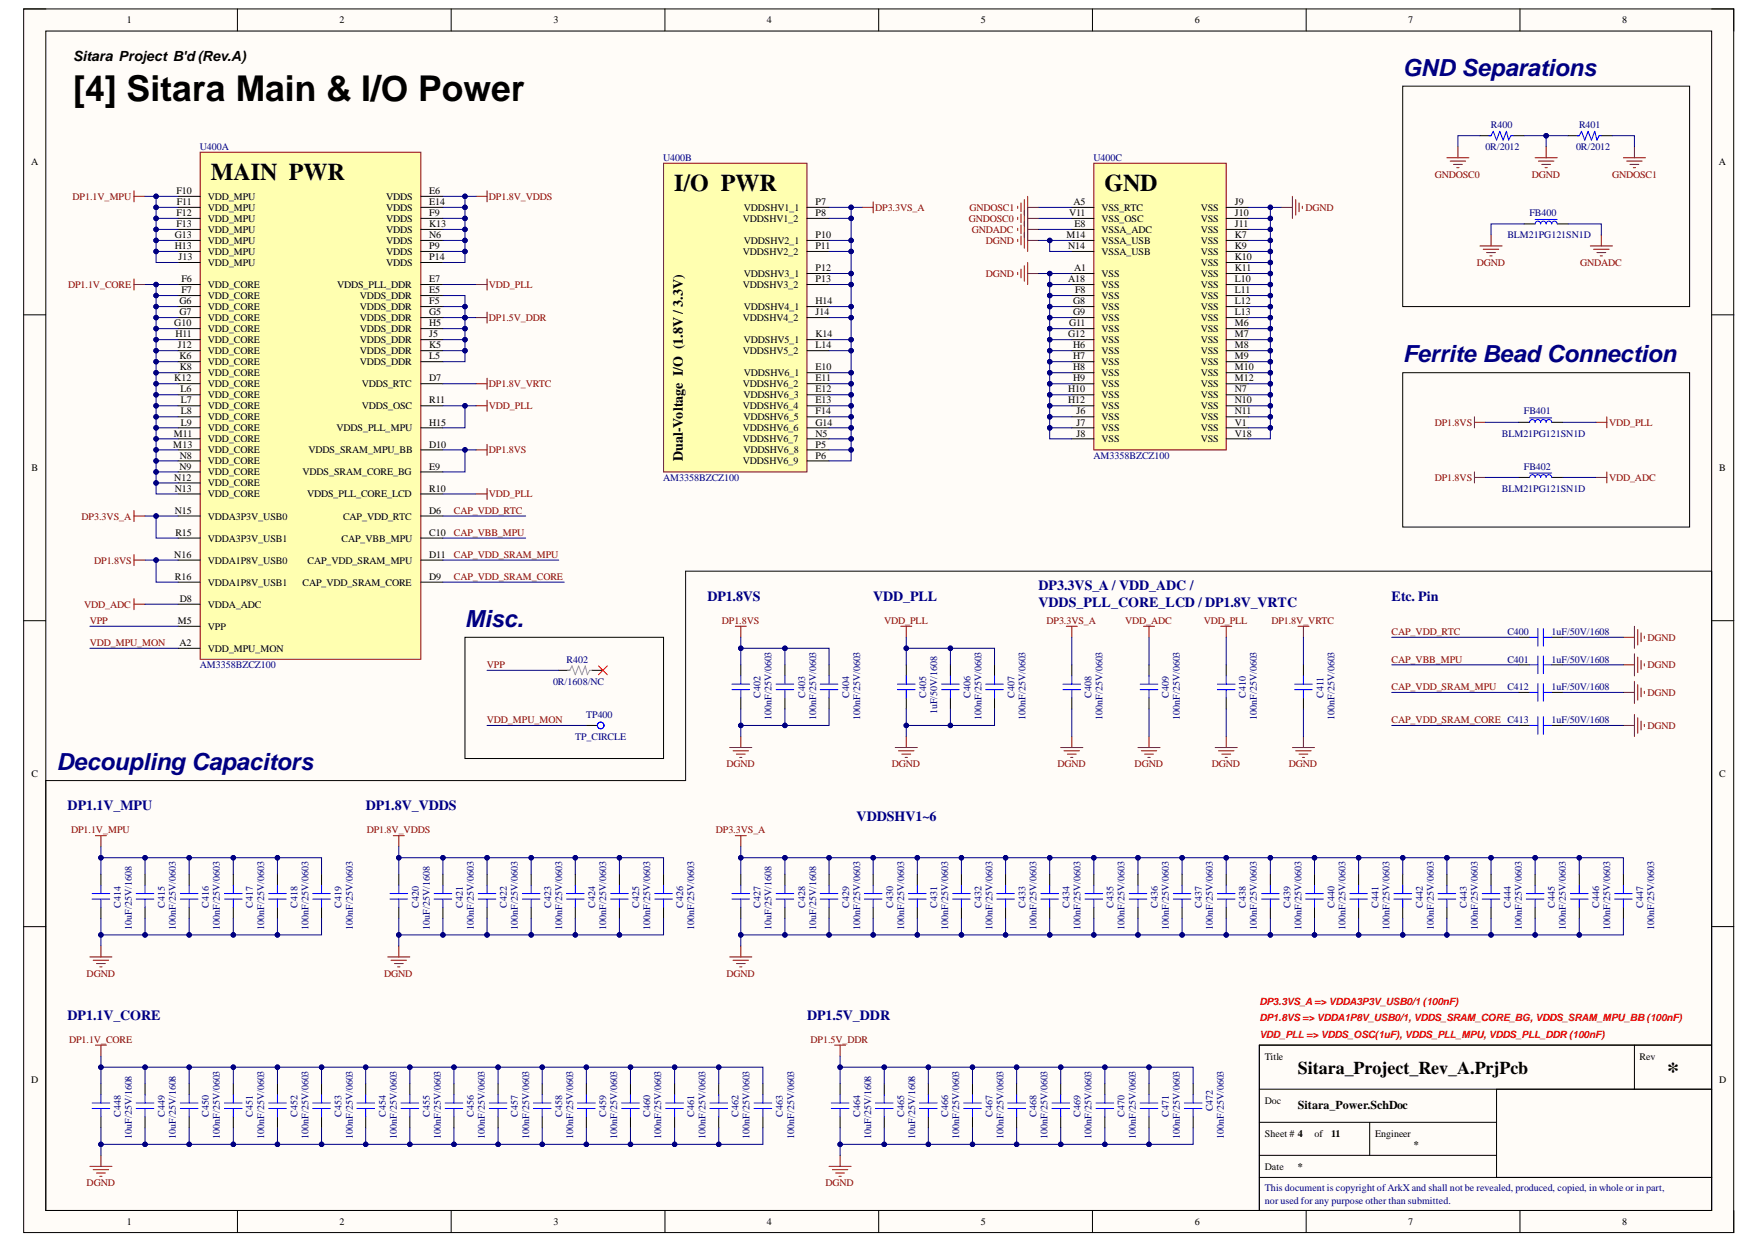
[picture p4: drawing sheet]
<svg xmlns="http://www.w3.org/2000/svg" width="297mm" height="210mm" viewBox="0 0 297 210" stroke-linecap="round" stroke-linejoin="round" font-family="sans-serif">
<defs><g id="words">
<text font-size="6" x="12.4" y="17">[4] Sitara Main &amp; I/O Power</text>
<g font-size="4.1">
<text x="35.6" y="30.4">MAIN PWR</text>
<text x="113.9" y="32.3">I/O PWR</text>
<text x="186.5" y="32.3">GND</text>
<text x="281.5" y="182.2">*</text>
</g>
<g font-size="4" fill="#000080">
<text x="236.9" y="12.8">GND Separations</text>
<text x="236.9" y="61.1">Ferrite Bead Connection</text>
<text x="78.5" y="105.8">Misc.</text>
<text x="9.6" y="130">Decoupling Capacitors</text>
</g>
<text font-size="3" x="219.2" y="181.4">Sitara_Project_Rev_A.PrjPcb</text>
<g font-size="2.4">
<text x="12.4" y="10.3">Sitara Project B'd(Rev.A)</text>
<text x="115.3" y="77.9" transform="rotate(-90 115.3 77.9)">Dual-Voltage I/O (1.8V / 3.3V)</text>
</g>
<g font-size="2.4" fill="#000080">
<text x="119.4" y="101.5">DP1.8VS</text>
<text x="147.5" y="101.5">VDD_PLL</text>
<text x="175.4" y="99.7">DP3.3VS_A / VDD_ADC /</text>
<text x="235" y="101.5">Etc. Pin</text>
<text x="175.4" y="102.5">VDDS_PLL_CORE_LCD / DP1.8V_VRTC</text>
<text x="11.4" y="136.9">DP1.1V_MPU</text>
<text x="61.8" y="136.9">DP1.8V_VDDS</text>
<text x="144.7" y="138.7">VDDSHV1~6</text>
<text x="11.4" y="172.3">DP1.1V_CORE</text>
<text x="136.3" y="172.3">DP1.5V_DDR</text>
</g>
<text font-size="2" x="219.2" y="187.2">Sitara_Power.SchDoc</text>
<g font-size="1.7">
<text x="21.4" y="3.9">1</text>
<text x="57.4" y="3.9">2</text>
<text x="93.5" y="3.9">3</text>
<text x="129.5" y="3.9">4</text>
<text x="165.6" y="3.9">5</text>
<text x="201.8" y="3.9">6</text>
<text x="237.8" y="3.9">7</text>
<text x="273.9" y="3.9">8</text>
<text x="5.2" y="27.9">A</text>
<text x="290.2" y="27.9">A</text>
<text x="29.8" y="32.8">F10</text>
<text x="29.9" y="34.7">F11</text>
<text x="35.1" y="33.7">VDD_MPU</text>
<text x="35.1" y="35.6">VDD_MPU</text>
<text x="65.2" y="33.7">VDDS</text>
<text x="65.2" y="35.6">VDDS</text>
<text x="72.5" y="32.8">E6</text>
<text x="72.5" y="34.7">E14</text>
<text x="125.6" y="35.6">VDDSHV1_1</text>
<text x="137.7" y="34.7">P7</text>
<text x="181.3" y="34.7">A5</text>
<text x="186" y="35.6">VSS_RTC</text>
<text x="202.8" y="35.6">VSS</text>
<text x="208.5" y="34.7">J9</text>
<text x="29.5" y="40.2">G13</text>
<text x="29.8" y="36.5">F12</text>
<text x="29.8" y="38.4">F13</text>
<text x="35.1" y="37.5">VDD_MPU</text>
<text x="35.1" y="39.3">VDD_MPU</text>
<text x="35.1" y="41.2">VDD_MPU</text>
<text x="65.2" y="37.5">VDDS</text>
<text x="65.2" y="39.3">VDDS</text>
<text x="65.2" y="41.2">VDDS</text>
<text x="72.5" y="36.5">F9</text>
<text x="72.5" y="38.4">K13</text>
<text x="72.5" y="40.2">N6</text>
<text x="125.5" y="37.5">VDDSHV1_2</text>
<text x="125.6" y="41.2">VDDSHV2_1</text>
<text x="137.7" y="36.5">P8</text>
<text x="137.7" y="40.2">P10</text>
<text x="180.1" y="40.2">M14</text>
<text x="180.5" y="36.5">V11</text>
<text x="181.5" y="38.4">E8</text>
<text x="186" y="39.3">VSSA_ADC</text>
<text x="186" y="41.2">VSSA_USB</text>
<text x="186" y="37.5">VSS_OSC</text>
<text x="202.8" y="37.5">VSS</text>
<text x="202.8" y="39.3">VSS</text>
<text x="202.8" y="41.2">VSS</text>
<text x="208.5" y="36.5">J10</text>
<text x="208.5" y="38.4">J11</text>
<text x="208.5" y="40.2">K7</text>
<text x="29.5" y="42.1">H13</text>
<text x="30.1" y="44">J13</text>
<text x="30.6" y="47.7">F6</text>
<text x="35.1" y="43">VDD_MPU</text>
<text x="35.1" y="44.9">VDD_MPU</text>
<text x="65.2" y="43">VDDS</text>
<text x="65.2" y="44.9">VDDS</text>
<text x="72.5" y="42.1">P9</text>
<text x="72.5" y="44">P14</text>
<text x="72.5" y="47.7">E7</text>
<text x="125.5" y="43">VDDSHV2_2</text>
<text x="125.6" y="46.8">VDDSHV3_1</text>
<text x="137.7" y="42.1">P11</text>
<text x="137.7" y="45.8">P12</text>
<text x="137.7" y="47.7">P13</text>
<text x="180.4" y="42.1">N14</text>
<text x="180.4" y="47.7">A18</text>
<text x="181.4" y="45.8">A1</text>
<text x="186" y="43">VSSA_USB</text>
<text x="186" y="46.8">VSS</text>
<text x="202.8" y="43">VSS</text>
<text x="202.8" y="44.9">VSS</text>
<text x="202.8" y="46.8">VSS</text>
<text x="208.5" y="42.1">K9</text>
<text x="208.5" y="44">K10</text>
<text x="208.5" y="45.8">K11</text>
<text x="208.5" y="47.7">L10</text>
<text x="30.3" y="51.4">G6</text>
<text x="30.3" y="53.3">G7</text>
<text x="30.6" y="49.5">F7</text>
<text x="35.1" y="48.6">VDD_CORE</text>
<text x="35.1" y="50.5">VDD_CORE</text>
<text x="35.1" y="52.3">VDD_CORE</text>
<text x="56.9" y="48.6">VDDS_PLL_DDR</text>
<text x="60.7" y="50.5">VDDS_DDR</text>
<text x="60.7" y="52.3">VDDS_DDR</text>
<text x="72.5" y="49.5">E5</text>
<text x="72.5" y="51.4">F5</text>
<text x="72.5" y="53.3">G5</text>
<text x="125.5" y="48.6">VDDSHV3_2</text>
<text x="125.6" y="52.3">VDDSHV4_1</text>
<text x="137.7" y="51.4">H14</text>
<text x="137.7" y="53.3">J14</text>
<text x="181.2" y="51.4">G8</text>
<text x="181.2" y="53.3">G9</text>
<text x="181.5" y="49.5">F8</text>
<text x="186" y="48.6">VSS</text>
<text x="186" y="50.5">VSS</text>
<text x="186" y="52.3">VSS</text>
<text x="202.8" y="48.6">VSS</text>
<text x="202.8" y="50.5">VSS</text>
<text x="202.8" y="52.3">VSS</text>
<text x="208.5" y="49.5">L11</text>
<text x="208.5" y="51.4">L12</text>
<text x="208.5" y="53.3">L13</text>
<text x="29.4" y="55.1">G10</text>
<text x="29.6" y="57">H11</text>
<text x="30" y="58.8">J12</text>
<text x="35.1" y="54.2">VDD_CORE</text>
<text x="35.1" y="56">VDD_CORE</text>
<text x="35.1" y="57.9">VDD_CORE</text>
<text x="35.1" y="59.8">VDD_CORE</text>
<text x="60.7" y="54.2">VDDS_DDR</text>
<text x="60.7" y="56">VDDS_DDR</text>
<text x="60.7" y="57.9">VDDS_DDR</text>
<text x="60.7" y="59.8">VDDS_DDR</text>
<text x="72.5" y="55.1">H5</text>
<text x="72.5" y="57">J5</text>
<text x="72.5" y="58.8">K5</text>
<text x="125.5" y="54.2">VDDSHV4_2</text>
<text x="125.5" y="59.8">VDDSHV5_2</text>
<text x="125.6" y="57.9">VDDSHV5_1</text>
<text x="137.7" y="57">K14</text>
<text x="137.7" y="58.8">L14</text>
<text x="180.4" y="57">G12</text>
<text x="180.5" y="55.1">G11</text>
<text x="181.2" y="58.8">H6</text>
<text x="186" y="54.2">VSS</text>
<text x="186" y="56">VSS</text>
<text x="186" y="57.9">VSS</text>
<text x="186" y="59.8">VSS</text>
<text x="202.8" y="54.2">VSS</text>
<text x="202.8" y="56">VSS</text>
<text x="202.8" y="57.9">VSS</text>
<text x="202.8" y="59.8">VSS</text>
<text x="208.5" y="55.1">M6</text>
<text x="208.5" y="57">M7</text>
<text x="208.5" y="58.8">M8</text>
<text x="29.4" y="64.4">K12</text>
<text x="30.3" y="60.7">K6</text>
<text x="30.4" y="62.6">K8</text>
<text x="35.1" y="61.6">VDD_CORE</text>
<text x="35.1" y="63.5">VDD_CORE</text>
<text x="35.1" y="65.3">VDD_CORE</text>
<text x="60.7" y="61.6">VDDS_DDR</text>
<text x="61.1" y="65.3">VDDS_RTC</text>
<text x="72.5" y="60.7">L5</text>
<text x="72.5" y="64.4">D7</text>
<text x="125.5" y="65.3">VDDSHV6_2</text>
<text x="125.6" y="63.5">VDDSHV6_1</text>
<text x="137.7" y="62.6">E10</text>
<text x="137.7" y="64.4">E11</text>
<text x="181.2" y="60.7">H7</text>
<text x="181.2" y="62.6">H8</text>
<text x="181.2" y="64.4">H9</text>
<text x="186" y="61.6">VSS</text>
<text x="186" y="63.5">VSS</text>
<text x="186" y="65.3">VSS</text>
<text x="202.8" y="61.6">VSS</text>
<text x="202.8" y="63.5">VSS</text>
<text x="202.8" y="65.3">VSS</text>
<text x="208.5" y="60.7">M9</text>
<text x="208.5" y="62.6">M10</text>
<text x="208.5" y="64.4">M12</text>
<text x="30.5" y="66.3">L6</text>
<text x="30.5" y="68.1">L7</text>
<text x="30.5" y="70">L8</text>
<text x="30.5" y="71.9">L9</text>
<text x="35.1" y="67.2">VDD_CORE</text>
<text x="35.1" y="69.1">VDD_CORE</text>
<text x="35.1" y="70.9">VDD_CORE</text>
<text x="61.1" y="69.1">VDDS_OSC</text>
<text x="72.5" y="68.1">R11</text>
<text x="72.5" y="71.9">H15</text>
<text x="125.5" y="69.1">VDDSHV6_4</text>
<text x="125.5" y="67.2">VDDSHV6_3</text>
<text x="125.5" y="70.9">VDDSHV6_5</text>
<text x="137.7" y="66.3">E12</text>
<text x="137.7" y="68.1">E13</text>
<text x="137.7" y="70">F14</text>
<text x="137.7" y="71.9">G14</text>
<text x="180.4" y="66.3">H10</text>
<text x="180.4" y="68.1">H12</text>
<text x="181.8" y="70">J6</text>
<text x="181.8" y="71.9">J7</text>
<text x="186" y="67.2">VSS</text>
<text x="186" y="69.1">VSS</text>
<text x="186" y="70.9">VSS</text>
<text x="202.8" y="67.2">VSS</text>
<text x="202.8" y="69.1">VSS</text>
<text x="202.8" y="70.9">VSS</text>
<text x="208.5" y="66.3">N7</text>
<text x="208.5" y="68.1">N10</text>
<text x="208.5" y="70">N11</text>
<text x="208.5" y="71.9">V1</text>
<text x="29.3" y="75.6">M13</text>
<text x="29.4" y="73.7">M11</text>
<text x="30.4" y="77.4">N8</text>
<text x="35.1" y="72.8">VDD_CORE</text>
<text x="35.1" y="74.6">VDD_CORE</text>
<text x="35.1" y="76.5">VDD_CORE</text>
<text x="52.1" y="76.5">VDDS_SRAM_MPU_BB</text>
<text x="56.8" y="72.8">VDDS_PLL_MPU</text>
<text x="72.5" y="75.6">D10</text>
<text x="125.5" y="72.8">VDDSHV6_6</text>
<text x="125.5" y="74.6">VDDSHV6_7</text>
<text x="125.5" y="76.5">VDDSHV6_8</text>
<text x="137.7" y="73.7">N5</text>
<text x="137.7" y="75.6">P5</text>
<text x="137.7" y="77.4">P6</text>
<text x="181.8" y="73.7">J8</text>
<text x="186" y="72.8">VSS</text>
<text x="186" y="74.6">VSS</text>
<text x="202.8" y="72.8">VSS</text>
<text x="202.8" y="74.6">VSS</text>
<text x="208.5" y="73.7">V18</text>
<text x="5.3" y="79.5">B</text>
<text x="29.4" y="81.2">N12</text>
<text x="29.5" y="83">N13</text>
<text x="30.3" y="79.3">N9</text>
<text x="35.1" y="78.4">VDD_CORE</text>
<text x="35.1" y="80.2">VDD_CORE</text>
<text x="35.1" y="82.1">VDD_CORE</text>
<text x="35.1" y="83.9">VDD_CORE</text>
<text x="51.1" y="80.2">VDDS_SRAM_CORE_BG</text>
<text x="51.9" y="83.9">VDDS_PLL_CORE_LCD</text>
<text x="72.5" y="83">R10</text>
<text x="72.5" y="79.3">E9</text>
<text x="125.5" y="78.4">VDDSHV6_9</text>
<text x="290.3" y="79.5">B</text>
<text x="29.5" y="86.7">N15</text>
<text x="35.1" y="87.7">VDDA3P3V_USB0</text>
<text x="57.9" y="87.7">CAP_VDD_RTC</text>
<text x="72.5" y="86.7">D6</text>
<text x="29.4" y="94.3">N16</text>
<text x="29.6" y="90.5">R15</text>
<text x="35.1" y="95.2">VDDA1P8V_USB0</text>
<text x="35.1" y="91.5">VDDA3P3V_USB1</text>
<text x="51.9" y="95.2">CAP_VDD_SRAM_MPU</text>
<text x="57.7" y="91.5">CAP_VBB_MPU</text>
<text x="72.5" y="90.5">C10</text>
<text x="72.5" y="94.3">D11</text>
<text x="29.5" y="98">R16</text>
<text x="30.4" y="101.7">D8</text>
<text x="35.1" y="98.9">VDDA1P8V_USB1</text>
<text x="51.1" y="98.9">CAP_VDD_SRAM_CORE</text>
<text x="72.5" y="98">D9</text>
<text x="30" y="105.4">M5</text>
<text x="35.1" y="102.6">VDDA_ADC</text>
<text x="35.1" y="106.3">VPP</text>
<text x="30.3" y="109.1">A2</text>
<text x="35.1" y="110.1">VDD_MPU_MON</text>
<text x="5.3" y="131.2">C</text>
<text x="290.3" y="131.2">C</text>
<text x="213.6" y="178.9">Title</text>
<text x="276.9" y="178.9">Rev</text>
<text x="5.2" y="182.8">D</text>
<text x="290.3" y="182.8">D</text>
<text x="213.6" y="186.4">Doc</text>
<text x="213.6" y="192">Sheet # 4</text>
<text x="222" y="192">of</text>
<text x="224.8" y="192">11</text>
<text x="232.2" y="192">Engineer</text>
<text x="213.6" y="197.5">Date</text>
<text x="219.2" y="197.5">*</text>
<text x="238.7" y="193.8">*</text>
<text x="21.4" y="206.8">1</text>
<text x="57.4" y="206.8">2</text>
<text x="93.5" y="206.8">3</text>
<text x="129.5" y="206.8">4</text>
<text x="165.6" y="206.8">5</text>
<text x="201.8" y="206.8">6</text>
<text x="237.8" y="206.8">7</text>
<text x="273.9" y="206.8">8</text>
</g>
<g font-size="1.7" fill="#000080">
<text x="251.8" y="21.6">R400</text>
<text x="266.6" y="21.6">R401</text>
<text x="33.8" y="25.4">U400A</text>
<text x="112" y="27.2">U400B</text>
<text x="184.7" y="27.2">U400C</text>
<text x="250.8" y="25.4">0R/2012</text>
<text x="266.1" y="25.4">0R/2012</text>
<text x="254.5" y="40.2">BLM21PG121SN1D</text>
<text x="258.3" y="36.5">FB400</text>
<text x="257.3" y="70">FB401</text>
<text x="184.7" y="77.4">AM3358BZCZ100</text>
<text x="253.6" y="73.7">BLM21PG121SN1D</text>
<text x="112" y="81.2">AM3358BZCZ100</text>
<text x="253.6" y="83">BLM21PG121SN1D</text>
<text x="257.3" y="79.3">FB402</text>
<text x="254.5" y="107.3">C400</text>
<text x="262" y="107.3">1uF/50V/1608</text>
<text x="33.8" y="112.8">AM3358BZCZ100</text>
<text x="95.7" y="111.9">R402</text>
<text x="254.5" y="111.9">C401</text>
<text x="262" y="111.9">1uF/50V/1608</text>
<text x="93.4" y="115.6">0R/1608/NC</text>
<text x="128.4" y="117.8" transform="rotate(-90 128.4 117.8)">C402</text>
<text x="135.9" y="117.8" transform="rotate(-90 135.9 117.8)">C403</text>
<text x="143.4" y="117.8" transform="rotate(-90 143.4 117.8)">C404</text>
<text x="156.4" y="117.8" transform="rotate(-90 156.4 117.8)">C405</text>
<text x="163.9" y="117.8" transform="rotate(-90 163.9 117.8)">C406</text>
<text x="171.3" y="117.8" transform="rotate(-90 171.3 117.8)">C407</text>
<text x="184.3" y="117.8" transform="rotate(-90 184.3 117.8)">C408</text>
<text x="197.4" y="117.8" transform="rotate(-90 197.4 117.8)">C409</text>
<text x="210.4" y="117.8" transform="rotate(-90 210.4 117.8)">C410</text>
<text x="223.5" y="117.8" transform="rotate(-90 223.5 117.8)">C411</text>
<text x="254.5" y="116.6">C412</text>
<text x="262" y="116.6">1uF/50V/1608</text>
<text x="97.1" y="124.9">TP_CIRCLE</text>
<text x="99" y="121.2">TP400</text>
<text x="130.3" y="121.6" transform="rotate(-90 130.3 121.6)">100nF/25V/0603</text>
<text x="137.8" y="121.6" transform="rotate(-90 137.8 121.6)">100nF/25V/0603</text>
<text x="145.3" y="121.6" transform="rotate(-90 145.3 121.6)">100nF/25V/0603</text>
<text x="158.3" y="120.6" transform="rotate(-90 158.3 120.6)">1uF/50V/1608</text>
<text x="165.7" y="121.6" transform="rotate(-90 165.7 121.6)">100nF/25V/0603</text>
<text x="173.2" y="121.6" transform="rotate(-90 173.2 121.6)">100nF/25V/0603</text>
<text x="186.2" y="121.6" transform="rotate(-90 186.2 121.6)">100nF/25V/0603</text>
<text x="199.2" y="121.6" transform="rotate(-90 199.2 121.6)">100nF/25V/0603</text>
<text x="212.3" y="121.6" transform="rotate(-90 212.3 121.6)">100nF/25V/0603</text>
<text x="225.4" y="121.6" transform="rotate(-90 225.4 121.6)">100nF/25V/0603</text>
<text x="262" y="122.1">1uF/50V/1608</text>
<text x="20.4" y="153.3" transform="rotate(-90 20.4 153.3)">C414</text>
<text x="27.8" y="153.3" transform="rotate(-90 27.8 153.3)">C415</text>
<text x="35.3" y="153.3" transform="rotate(-90 35.3 153.3)">C416</text>
<text x="42.7" y="153.3" transform="rotate(-90 42.7 153.3)">C417</text>
<text x="50.2" y="153.3" transform="rotate(-90 50.2 153.3)">C418</text>
<text x="57.7" y="153.3" transform="rotate(-90 57.7 153.3)">C419</text>
<text x="70.7" y="153.3" transform="rotate(-90 70.7 153.3)">C420</text>
<text x="78.2" y="153.3" transform="rotate(-90 78.2 153.3)">C421</text>
<text x="85.6" y="153.3" transform="rotate(-90 85.6 153.3)">C422</text>
<text x="93.1" y="153.3" transform="rotate(-90 93.1 153.3)">C423</text>
<text x="100.5" y="153.3" transform="rotate(-90 100.5 153.3)">C424</text>
<text x="107.9" y="153.3" transform="rotate(-90 107.9 153.3)">C425</text>
<text x="115.4" y="153.3" transform="rotate(-90 115.4 153.3)">C426</text>
<text x="128.4" y="153.3" transform="rotate(-90 128.4 153.3)">C427</text>
<text x="135.9" y="153.3" transform="rotate(-90 135.9 153.3)">C428</text>
<text x="143.4" y="153.3" transform="rotate(-90 143.4 153.3)">C429</text>
<text x="150.8" y="153.3" transform="rotate(-90 150.8 153.3)">C430</text>
<text x="158.3" y="153.3" transform="rotate(-90 158.3 153.3)">C431</text>
<text x="165.7" y="153.3" transform="rotate(-90 165.7 153.3)">C432</text>
<text x="173.2" y="153.3" transform="rotate(-90 173.2 153.3)">C433</text>
<text x="180.6" y="153.3" transform="rotate(-90 180.6 153.3)">C434</text>
<text x="188.1" y="153.3" transform="rotate(-90 188.1 153.3)">C435</text>
<text x="195.5" y="153.3" transform="rotate(-90 195.5 153.3)">C436</text>
<text x="202.9" y="153.3" transform="rotate(-90 202.9 153.3)">C437</text>
<text x="210.4" y="153.3" transform="rotate(-90 210.4 153.3)">C438</text>
<text x="217.9" y="153.3" transform="rotate(-90 217.9 153.3)">C439</text>
<text x="225.4" y="153.3" transform="rotate(-90 225.4 153.3)">C440</text>
<text x="232.8" y="153.3" transform="rotate(-90 232.8 153.3)">C441</text>
<text x="240.3" y="153.3" transform="rotate(-90 240.3 153.3)">C442</text>
<text x="247.7" y="153.3" transform="rotate(-90 247.7 153.3)">C443</text>
<text x="255.1" y="153.3" transform="rotate(-90 255.1 153.3)">C444</text>
<text x="262.6" y="153.3" transform="rotate(-90 262.6 153.3)">C445</text>
<text x="270" y="153.3" transform="rotate(-90 270 153.3)">C446</text>
<text x="277.5" y="153.3" transform="rotate(-90 277.5 153.3)">C447</text>
<text x="22.2" y="157" transform="rotate(-90 22.2 157)">10uF/25V/1608</text>
<text x="29.7" y="157" transform="rotate(-90 29.7 157)">100nF/25V/0603</text>
<text x="37.1" y="157" transform="rotate(-90 37.1 157)">100nF/25V/0603</text>
<text x="44.6" y="157" transform="rotate(-90 44.6 157)">100nF/25V/0603</text>
<text x="52.1" y="157" transform="rotate(-90 52.1 157)">100nF/25V/0603</text>
<text x="59.6" y="157" transform="rotate(-90 59.6 157)">100nF/25V/0603</text>
<text x="72.6" y="157" transform="rotate(-90 72.6 157)">10uF/25V/1608</text>
<text x="80" y="157" transform="rotate(-90 80 157)">100nF/25V/0603</text>
<text x="87.5" y="157" transform="rotate(-90 87.5 157)">100nF/25V/0603</text>
<text x="94.9" y="157" transform="rotate(-90 94.9 157)">100nF/25V/0603</text>
<text x="102.4" y="157" transform="rotate(-90 102.4 157)">100nF/25V/0603</text>
<text x="109.8" y="157" transform="rotate(-90 109.8 157)">100nF/25V/0603</text>
<text x="117.2" y="157" transform="rotate(-90 117.2 157)">100nF/25V/0603</text>
<text x="130.3" y="157" transform="rotate(-90 130.3 157)">10uF/25V/1608</text>
<text x="137.8" y="157" transform="rotate(-90 137.8 157)">10uF/25V/1608</text>
<text x="145.3" y="157" transform="rotate(-90 145.3 157)">100nF/25V/0603</text>
<text x="152.7" y="157" transform="rotate(-90 152.7 157)">100nF/25V/0603</text>
<text x="160.1" y="157" transform="rotate(-90 160.1 157)">100nF/25V/0603</text>
<text x="167.6" y="157" transform="rotate(-90 167.6 157)">100nF/25V/0603</text>
<text x="175" y="157" transform="rotate(-90 175 157)">100nF/25V/0603</text>
<text x="182.5" y="157" transform="rotate(-90 182.5 157)">100nF/25V/0603</text>
<text x="189.9" y="157" transform="rotate(-90 189.9 157)">100nF/25V/0603</text>
<text x="197.4" y="157" transform="rotate(-90 197.4 157)">100nF/25V/0603</text>
<text x="204.8" y="157" transform="rotate(-90 204.8 157)">100nF/25V/0603</text>
<text x="212.3" y="157" transform="rotate(-90 212.3 157)">100nF/25V/0603</text>
<text x="219.8" y="157" transform="rotate(-90 219.8 157)">100nF/25V/0603</text>
<text x="227.2" y="157" transform="rotate(-90 227.2 157)">100nF/25V/0603</text>
<text x="234.7" y="157" transform="rotate(-90 234.7 157)">100nF/25V/0603</text>
<text x="242.1" y="157" transform="rotate(-90 242.1 157)">100nF/25V/0603</text>
<text x="249.6" y="157" transform="rotate(-90 249.6 157)">100nF/25V/0603</text>
<text x="257" y="157" transform="rotate(-90 257 157)">100nF/25V/0603</text>
<text x="264.4" y="157" transform="rotate(-90 264.4 157)">100nF/25V/0603</text>
<text x="271.9" y="157" transform="rotate(-90 271.9 157)">100nF/25V/0603</text>
<text x="279.3" y="157" transform="rotate(-90 279.3 157)">100nF/25V/0603</text>
<text x="20.4" y="188.6" transform="rotate(-90 20.4 188.6)">C448</text>
<text x="27.8" y="188.6" transform="rotate(-90 27.8 188.6)">C449</text>
<text x="35.3" y="188.6" transform="rotate(-90 35.3 188.6)">C450</text>
<text x="42.7" y="188.6" transform="rotate(-90 42.7 188.6)">C451</text>
<text x="50.2" y="188.6" transform="rotate(-90 50.2 188.6)">C452</text>
<text x="57.7" y="188.6" transform="rotate(-90 57.7 188.6)">C453</text>
<text x="65.1" y="188.6" transform="rotate(-90 65.1 188.6)">C454</text>
<text x="72.6" y="188.6" transform="rotate(-90 72.6 188.6)">C455</text>
<text x="80" y="188.6" transform="rotate(-90 80 188.6)">C456</text>
<text x="87.5" y="188.6" transform="rotate(-90 87.5 188.6)">C457</text>
<text x="94.9" y="188.6" transform="rotate(-90 94.9 188.6)">C458</text>
<text x="102.4" y="188.6" transform="rotate(-90 102.4 188.6)">C459</text>
<text x="109.8" y="188.6" transform="rotate(-90 109.8 188.6)">C460</text>
<text x="117.2" y="188.6" transform="rotate(-90 117.2 188.6)">C461</text>
<text x="124.7" y="188.6" transform="rotate(-90 124.7 188.6)">C462</text>
<text x="132.2" y="188.6" transform="rotate(-90 132.2 188.6)">C463</text>
<text x="145.3" y="188.6" transform="rotate(-90 145.3 188.6)">C464</text>
<text x="152.7" y="188.6" transform="rotate(-90 152.7 188.6)">C465</text>
<text x="160.1" y="188.6" transform="rotate(-90 160.1 188.6)">C466</text>
<text x="167.6" y="188.6" transform="rotate(-90 167.6 188.6)">C467</text>
<text x="175" y="188.6" transform="rotate(-90 175 188.6)">C468</text>
<text x="182.5" y="188.6" transform="rotate(-90 182.5 188.6)">C469</text>
<text x="189.9" y="188.6" transform="rotate(-90 189.9 188.6)">C470</text>
<text x="197.4" y="188.6" transform="rotate(-90 197.4 188.6)">C471</text>
<text x="204.8" y="187.7" transform="rotate(-90 204.8 187.7)">C472</text>
<text x="22.2" y="192.3" transform="rotate(-90 22.2 192.3)">10uF/25V/1608</text>
<text x="29.7" y="192.3" transform="rotate(-90 29.7 192.3)">10uF/25V/1608</text>
<text x="37.1" y="192.3" transform="rotate(-90 37.1 192.3)">100nF/25V/0603</text>
<text x="44.6" y="192.3" transform="rotate(-90 44.6 192.3)">100nF/25V/0603</text>
<text x="52.1" y="192.3" transform="rotate(-90 52.1 192.3)">100nF/25V/0603</text>
<text x="59.6" y="192.3" transform="rotate(-90 59.6 192.3)">100nF/25V/0603</text>
<text x="67" y="192.3" transform="rotate(-90 67 192.3)">100nF/25V/0603</text>
<text x="74.4" y="192.3" transform="rotate(-90 74.4 192.3)">100nF/25V/0603</text>
<text x="81.9" y="192.3" transform="rotate(-90 81.9 192.3)">100nF/25V/0603</text>
<text x="89.3" y="192.3" transform="rotate(-90 89.3 192.3)">100nF/25V/0603</text>
<text x="96.8" y="192.3" transform="rotate(-90 96.8 192.3)">100nF/25V/0603</text>
<text x="104.2" y="192.3" transform="rotate(-90 104.2 192.3)">100nF/25V/0603</text>
<text x="111.7" y="192.3" transform="rotate(-90 111.7 192.3)">100nF/25V/0603</text>
<text x="119.1" y="192.3" transform="rotate(-90 119.1 192.3)">100nF/25V/0603</text>
<text x="126.6" y="192.3" transform="rotate(-90 126.6 192.3)">100nF/25V/0603</text>
<text x="134.1" y="192.3" transform="rotate(-90 134.1 192.3)">100nF/25V/0603</text>
<text x="147.1" y="192.3" transform="rotate(-90 147.1 192.3)">10uF/25V/1608</text>
<text x="154.6" y="192.3" transform="rotate(-90 154.6 192.3)">10uF/25V/1608</text>
<text x="162" y="192.3" transform="rotate(-90 162 192.3)">100nF/25V/0603</text>
<text x="169.4" y="192.3" transform="rotate(-90 169.4 192.3)">100nF/25V/0603</text>
<text x="176.9" y="192.3" transform="rotate(-90 176.9 192.3)">100nF/25V/0603</text>
<text x="184.3" y="192.3" transform="rotate(-90 184.3 192.3)">100nF/25V/0603</text>
<text x="191.8" y="192.3" transform="rotate(-90 191.8 192.3)">100nF/25V/0603</text>
<text x="199.2" y="192.3" transform="rotate(-90 199.2 192.3)">100nF/25V/0603</text>
<text x="206.7" y="192.3" transform="rotate(-90 206.7 192.3)">100nF/25V/0603</text>
<text x="213.6" y="201.1">This document is copyright ofArkX and shall not be revealed, produced, copied, in whole or in part,</text>
<text x="213.6" y="203.3">nor used for any purpose other than submitted.</text>
</g>
<g font-size="1.7" fill="#800000">
<text x="12.3" y="33.7">DP1.1V_MPU</text>
<text x="82.6" y="33.7">DP1.8V_VDDS</text>
<text x="147.8" y="35.6">DP3.3VS_A</text>
<text x="163.7" y="35.6">GNDOSC1</text>
<text x="220.5" y="35.6">DGND</text>
<text x="242.3" y="30">GNDOSC0</text>
<text x="258.7" y="30">DGND</text>
<text x="272.2" y="30">GNDOSC1</text>
<text x="163.6" y="37.5">GNDOSC0</text>
<text x="164.1" y="39.3">GNDADC</text>
<text x="166.5" y="41.2">DGND</text>
<text x="166.5" y="46.8">DGND</text>
<text x="249.4" y="44.9">DGND</text>
<text x="266.8" y="44.9">GNDADC</text>
<text x="11.5" y="48.6">DP1.1V_CORE</text>
<text x="82.6" y="48.6">VDD_PLL</text>
<text x="82.6" y="54.2">DP1.5V_DDR</text>
<text x="82.6" y="65.3">DP1.8V_VRTC</text>
<text x="82.6" y="69.1">VDD_PLL</text>
<text x="242.3" y="71.9">DP1.8VS</text>
<text x="271.7" y="71.9">VDD_PLL</text>
<text x="82.6" y="76.5">DP1.8VS</text>
<text x="82.6" y="83.9">VDD_PLL</text>
<text x="242.3" y="81.2">DP1.8VS</text>
<text x="271.7" y="81.2">VDD_ADC</text>
<text x="13.8" y="87.7">DP3.3VS_A</text>
<text x="76.6" y="86.7">CAP_VDD_RTC</text>
<text x="15.9" y="95.2">DP1.8VS</text>
<text x="76.6" y="90.5">CAP_VBB_MPU</text>
<text x="76.6" y="94.3">CAP_VDD_SRAM_MPU</text>
<text x="76.6" y="98">CAP_VDD_SRAM_CORE</text>
<text x="14.2" y="102.6">VDD_ADC</text>
<text x="15.1" y="105.4">VPP</text>
<text x="121.9" y="105.4">DP1.8VS</text>
<text x="149.3" y="105.4">VDD_PLL</text>
<text x="176.7" y="105.4">DP3.3VS_A</text>
<text x="190" y="105.4">VDD_ADC</text>
<text x="203.3" y="105.4">VDD_PLL</text>
<text x="214.7" y="105.4">DP1.8V_VRTC</text>
<text x="235" y="107.3">CAP_VDD_RTC</text>
<text x="15.1" y="109.1">VDD_MPU_MON</text>
<text x="82.2" y="112.8">VPP</text>
<text x="235" y="111.9">CAP_VBB_MPU</text>
<text x="278.2" y="108.2">DGND</text>
<text x="278.2" y="112.8">DGND</text>
<text x="235" y="116.6">CAP_VDD_SRAM_MPU</text>
<text x="278.2" y="117.5">DGND</text>
<text x="82.2" y="122.1">VDD_MPU_MON</text>
<text x="235" y="122.1">CAP_VDD_SRAM_CORE C413</text>
<text x="278.2" y="123.1">DGND</text>
<text x="122.7" y="129.6">DGND</text>
<text x="150.6" y="129.6">DGND</text>
<text x="178.6" y="129.6">DGND</text>
<text x="191.6" y="129.6">DGND</text>
<text x="204.6" y="129.6">DGND</text>
<text x="217.7" y="129.6">DGND</text>
<text x="12" y="140.7">DP1.1V_MPU</text>
<text x="61.9" y="140.7">DP1.8V_VDDS</text>
<text x="120.9" y="140.7">DP3.3VS_A</text>
<text x="14.6" y="164.9">DGND</text>
<text x="64.9" y="164.9">DGND</text>
<text x="122.7" y="164.9">DGND</text>
<text x="11.7" y="176.2">DP1.1V_CORE</text>
<text x="136.9" y="176.2">DP1.5V_DDR</text>
<text x="14.6" y="200.3">DGND</text>
<text x="139.4" y="200.3">DGND</text>
</g>
<g font-size="1.7" fill="#f00">
<text x="212.7" y="169.7">DP3.3VS_A =&gt; VDDA3P3V_USB0/1 (100nF)</text>
<text x="212.7" y="172.4">DP1.8VS =&gt; VDDA1P8V_USB0/1, VDDS_SRAM_CORE_BG, VDDS_SRAM_MPU_BB (100nF)</text>
<text x="212.7" y="175.2">VDD_PLL =&gt; VDDS_OSC(1uF), VDDS_PLL_MPU, VDDS_PLL_DDR (100nF)</text>
</g>
</g></defs>
<path d="M4 1.5h288.8v206.6h-288.8z" fill-rule="evenodd" fill="#fffcf8"/>
<path d="M4 1.5h288.8v206.6h-288.8z" fill="none" stroke="#000" stroke-width=".17"/>
<path d="M7.7 5.2h281.3v199.2h-281.3z" fill-rule="evenodd" fill="#fffcf8"/>
<g fill="none" stroke="#000" stroke-width=".17">
<path d="M4 1.5h3.7M7.7 5.2h281.3v199.2h-281.3zM40.1 1.5v3.7M76.2 1.5v3.7M112.3 1.5v3.7M148.4 1.5v3.7M184.5 1.5v3.7M220.6 1.5v3.7M256.7 1.5v3.7M289 1.5h3.8v3.7M4 53.2h3.7M289 53.2h3.8"/>
<path d="M4 104.8h3.7M289 104.8h3.8M4 156.5h3.7M289 156.5h3.8M212.7 176.5h76.3v27.9h-76.3zM276 176.5v7.4M212.7 183.9h76.3M212.7 198.8h76.3M212.7 189.5h40M212.7 195.1h40M231.3 189.5v5.6M252.7 183.9h36.3v14.9h-36.3z"/>
<path d="M40.1 204.4v3.7M76.2 204.4v3.7M112.3 204.4v3.7M148.4 204.4v3.7M184.5 204.4v3.7M220.6 204.4v3.7M256.7 204.4v3.7M292.8 204.4v3.7"/>
</g>
<path d="M33.8 25.7h37.3v85.6h-37.3z" fill-rule="evenodd" fill="#ffffb0"/>
<path d="M33.8 25.7h37.3v85.6h-37.3z" fill="none" stroke="#800000" stroke-width=".17"/>
<g fill="none" stroke="#000" stroke-width=".17">
<path d="M30.1 33.2h3.7M30.1 35h3.7M30.1 36.9h3.7M30.1 38.7h3.7M71.1 33.2h3.7M71.1 35h3.7M71.1 36.9h3.7M71.1 38.7h3.7M30.1 40.6h3.7M30.1 42.5h3.7M30.1 44.3h3.7M30.1 48h3.7"/>
<path d="M30.1 49.9h3.7M30.1 51.8h3.7M30.1 53.6h3.7M30.1 55.5h3.7M30.1 57.4h3.7M30.1 59.2h3.7M71.1 40.6h3.7M71.1 42.5h3.7M71.1 44.3h3.7M71.1 48h3.7M71.1 49.9h3.7M71.1 51.8h3.7"/>
<path d="M71.1 53.6h3.7M71.1 55.5h3.7M71.1 57.4h3.7M71.1 59.2h3.7M30.1 61.1h3.7M30.1 62.9h3.7M30.1 64.8h3.7M30.1 66.7h3.7M30.1 68.5h3.7M30.1 70.4h3.7M30.1 72.2h3.7M30.1 74.1h3.7"/>
<path d="M30.1 76h3.7M30.1 77.8h3.7M30.1 79.7h3.7M71.1 61.1h3.7M71.1 64.8h3.7M71.1 68.5h3.7M71.1 72.2h3.7M71.1 76h3.7M71.1 79.7h3.7M30.1 81.6h3.7M30.1 83.4h3.7M30.1 94.6h3.7"/>
<path d="M30.1 98.3h3.7M30.1 87.1h3.7M30.1 90.9h3.7M71.1 83.4h3.7M71.1 94.6h3.7M71.1 98.3h3.7M71.1 87.1h3.7M71.1 90.9h3.7M30.1 102h3.7M30.1 105.8h3.7M30.1 109.5h3.7"/>
</g>
<path d="M184.7 27.6h22.4v48.4h-22.4z" fill-rule="evenodd" fill="#ffffb0"/>
<g fill="none" stroke="#800000" stroke-width=".17">
<path d="M22.6 32.2v1.9M22.6 33.2h1.9M80.4 33.2h1.8M82.2 32.2v1.9M171.9 34.8v.4M171.9 36.7v.4M171.9 38.6v.3M172.4 34.3v1.5M172.4 36.1v1.5M172.4 38v1.5M172.4 39.9v1.4M173 33.7v8.2"/>
<path d="M173.5 33.2v9.3M173.5 36.9h1.9M173.5 35h1.9M173.5 38.7h1.9M184.7 27.6h22.4v48.4h-22.4zM216.4 35h1.8M218.2 33.2v3.7M218.8 33.7v2.6M219.4 34.3v1.5M219.9 34.8v.4M22.6 47.1v1.9M22.6 48h1.9"/>
<path d="M80.4 48h1.8M80.4 53.6h1.8M82.2 47.1v1.9M82.2 52.7v1.9M171.9 40.4v.4M171.9 46v.4M172.4 45.4v1.5M173 44.9v2.6M173.5 44.3v3.8M173.5 40.6h1.9M173.5 46.2h1.9M80.4 64.8h1.8"/>
<path d="M80.4 68.5h1.8M80.4 76h1.8M82.2 63.9v1.8M82.2 67.6v1.9M82.2 75v1.9M22.6 86.2v1.9M22.6 93.7v1.8M22.6 87.1h1.9M22.6 94.6h1.9M80.4 83.4h1.8M82.2 82.5v1.8M22.6 101.1v1.9"/>
<path d="M22.6 102h1.9M124.2 105.8h1.8M125.1 105.8v1.8M152.1 105.8h1.9M153 105.8v1.8M180.1 105.8h1.8M181 105.8v1.8M193.1 105.8h1.9M194 105.8v1.8M206.1 105.8h1.9M207.1 105.8v1.8M219.2 105.8h1.8"/>
<path d="M220.1 105.8v1.8M274.1 107.6h1.9M274.1 112.3h1.9M274.1 116.9h1.9M276 105.8v3.7M276 110.4v3.7M276 115.1v3.7M276.6 106.3v2.6M276.6 111v2.6M276.6 115.6v2.6M277.1 106.9v1.5M277.1 111.5v1.5"/>
<path d="M277.1 116.2v1.5M277.7 107.4v.4M277.7 112.1v.4M277.7 116.7v.4M123.2 126.2h3.8M123.8 126.8h2.6M124.4 127.3h1.4M124.9 127.9h.4M125.1 124.4v1.8M151.2 126.2h3.7M151.7 126.8h2.6M152.3 127.3h1.5"/>
<path d="M152.9 127.9h.3M153 124.4v1.8M179.1 126.2h3.8M179.7 126.8h2.6M180.2 127.3h1.5M180.8 127.9h.4M181 124.4v1.8M192.2 126.2h3.7M192.7 126.8h2.6M193.3 127.3h1.5M193.8 127.9h.4M194 124.4v1.8"/>
<path d="M205.2 126.2h3.7M205.8 126.8h2.6M206.3 127.3h1.5M206.9 127.9h.4M207.1 124.4v1.8M218.2 126.2h3.8M218.8 126.8h2.6M219.4 127.3h1.5M219.9 127.9h.4M220.1 124.4v1.8M274.1 122.5h1.9M276 120.6v3.8"/>
<path d="M276.6 121.2v2.6M277.1 121.8v1.5M277.7 122.3v.4M16.1 141.1h1.9M17 141.1v1.9M17 159.7v1.9M66.4 141.1h1.9M67.3 141.1v1.9M67.3 159.7v1.9M124.2 141.1h1.8M125.1 141.1v1.9M125.1 159.7v1.9"/>
<path d="M15.2 161.6h3.7M15.7 162.2h2.6M16.1 176.5h1.9M16.3 162.7h1.5M16.9 163.3h.3M17 176.5v1.9M65.5 161.6h3.7M66 162.2h2.6M66.6 162.7h1.5M67.2 163.3h.3M123.2 161.6h3.8M123.8 162.2h2.6"/>
<path d="M124.4 162.7h1.4M124.9 163.3h.4M140.9 176.5h1.9M141.9 176.5v1.9M15.2 197h3.7M15.7 197.5h2.6M16.3 198.1h1.5M16.9 198.6h.3M17 195.1v1.9M140 197h3.7M140.6 197.5h2.6M141.1 198.1h1.5"/>
<path d="M141.7 198.6h.3M141.9 195.1v1.9"/>
</g>
<g fill="none" stroke="#000" stroke-width=".17">
<path d="M181 38.7h3.7M181 36.9h3.7M181 35h3.7M207.1 38.7h3.7M207.1 36.9h3.7M207.1 35h3.7M181 40.6h3.7M181 42.5h3.7M181 46.2h3.7M181 48.1h3.7M181 49.9h3.7M181 51.8h3.7"/>
<path d="M181 53.6h3.7M181 55.5h3.7M181 57.4h3.7M181 59.2h3.7M207.1 40.6h3.7M207.1 42.5h3.7M207.1 46.2h3.7M207.1 48.1h3.7M207.1 49.9h3.7M207.1 51.8h3.7M207.1 53.6h3.7M207.1 55.5h3.7"/>
<path d="M207.1 57.4h3.7M207.1 59.2h3.7M207.1 44.3h3.7M181 61.1h3.7M181 62.9h3.7M181 64.8h3.7M181 66.7h3.7M181 68.5h3.7M181 70.4h3.7M181 72.2h3.7M181 74.1h3.7M207.1 61.1h3.7"/>
<path d="M207.1 62.9h3.7M207.1 64.8h3.7M207.1 66.7h3.7M207.1 68.5h3.7M207.1 70.4h3.7M207.1 72.2h3.7M207.1 74.1h3.7M125.1 112.3v1.8M125.1 117.9v1.8M132.5 112.3v1.8M132.5 117.9v1.8M140 112.3v1.8"/>
<path d="M140 117.9v1.8M153 112.3v1.8M153 117.9v1.8M160.5 112.3v1.8M160.5 117.9v1.8M167.9 112.3v1.8M167.9 117.9v1.8M181 112.3v1.8M181 117.9v1.8M194 112.3v1.8M194 117.9v1.8M207.1 112.3v1.8"/>
<path d="M207.1 117.9v1.8M220.1 112.3v1.8M220.1 117.9v1.8M256.4 107.6h1.9M256.4 112.3h1.9M256.4 116.9h1.9M262 107.6h1.9M262 112.3h1.9M262 116.9h1.9M256.4 122.5h1.9M262 122.5h1.9M17 147.6v1.9"/>
<path d="M17 153.2v1.9M24.5 147.6v1.9M24.5 153.2v1.9M31.9 147.6v1.9M31.9 153.2v1.9M39.4 147.6v1.9M39.4 153.2v1.9M46.9 147.6v1.9M46.9 153.2v1.9M54.3 147.6v1.9M54.3 153.2v1.9M67.3 147.6v1.9"/>
<path d="M67.3 153.2v1.9M74.8 147.6v1.9M74.8 153.2v1.9M82.2 147.6v1.9M82.2 153.2v1.9M89.7 147.6v1.9M89.7 153.2v1.9M97.1 147.6v1.9M97.1 153.2v1.9M104.6 147.6v1.9M104.6 153.2v1.9M112.1 147.6v1.9"/>
<path d="M112.1 153.2v1.9M125.1 147.6v1.9M125.1 153.2v1.9M132.5 147.6v1.9M132.5 153.2v1.9M140 147.6v1.9M140 153.2v1.9M147.5 147.6v1.9M147.5 153.2v1.9M154.9 147.6v1.9M154.9 153.2v1.9M162.4 147.6v1.9"/>
<path d="M162.4 153.2v1.9M169.8 147.6v1.9M169.8 153.2v1.9M177.3 147.6v1.9M177.3 153.2v1.9M184.7 147.6v1.9M184.7 153.2v1.9M192.2 147.6v1.9M192.2 153.2v1.9M199.6 147.6v1.9M199.6 153.2v1.9M207.1 147.6v1.9"/>
<path d="M207.1 153.2v1.9M214.5 147.6v1.9M214.5 153.2v1.9M222 147.6v1.9M222 153.2v1.9M229.4 147.6v1.9M229.4 153.2v1.9M236.9 147.6v1.9M236.9 153.2v1.9M244.3 147.6v1.9M244.3 153.2v1.9M251.8 147.6v1.9"/>
<path d="M251.8 153.2v1.9M259.2 147.6v1.9M259.2 153.2v1.9M266.7 147.6v1.9M266.7 153.2v1.9M274.1 147.6v1.9M274.1 153.2v1.9M17 183v1.9M17 188.6v1.9M24.5 183v1.9M24.5 188.6v1.9M31.9 183v1.9"/>
<path d="M31.9 188.6v1.9M39.4 183v1.9M39.4 188.6v1.9M46.9 183v1.9M46.9 188.6v1.9M54.3 183v1.9M54.3 188.6v1.9M61.8 183v1.9M61.8 188.6v1.9M69.2 183v1.9M69.2 188.6v1.9M76.7 183v1.9"/>
<path d="M76.7 188.6v1.9M84.1 183v1.9M84.1 188.6v1.9M91.6 183v1.9M91.6 188.6v1.9M99 183v1.9M99 188.6v1.9M106.5 183v1.9M106.5 188.6v1.9M113.9 183v1.9M113.9 188.6v1.9M121.4 183v1.9"/>
<path d="M121.4 188.6v1.9M128.8 183v1.9M128.8 188.6v1.9M141.9 183v1.9M141.9 188.6v1.9M149.3 183v1.9M149.3 188.6v1.9M156.8 183v1.9M156.8 188.6v1.9M164.2 183v1.9M164.2 188.6v1.9M171.7 183v1.9"/>
<path d="M171.7 188.6v1.9M179.1 183v1.9M179.1 188.6v1.9M186.6 183v1.9M186.6 188.6v1.9M194 183v1.9M194 188.6v1.9M201.5 183v1.9M201.5 188.6v1.9"/>
</g>
<g fill="none" stroke="#00f" stroke-width=".17">
<path d="M123.6 115.5h3M123.6 116.5h3M125.1 114.1v1.4M125.1 116.5v1.4M131.1 115.5h2.9M131.1 116.5h2.9M132.5 114.1v1.4M132.5 116.5v1.4M138.5 115.5h3M138.5 116.5h3M140 114.1v1.4M140 116.5v1.4"/>
<path d="M151.5 115.5h3M151.5 116.5h3M153 114.1v1.4M153 116.5v1.4M159 115.5h3M159 116.5h3M160.5 114.1v1.4M160.5 116.5v1.4M166.5 115.5h2.9M166.5 116.5h2.9M167.9 114.1v1.4M167.9 116.5v1.4"/>
<path d="M179.5 115.5h3M179.5 116.5h3M181 114.1v1.4M181 116.5v1.4M192.5 115.5h3M192.5 116.5h3M194 114.1v1.4M194 116.5v1.4M205.6 115.5h3M205.6 116.5h3M207.1 114.1v1.4M207.1 116.5v1.4"/>
<path d="M218.6 115.5h3M218.6 116.5h3M220.1 114.1v1.4M220.1 116.5v1.4M258.3 107.6h1.4M258.3 112.3h1.4M258.3 116.9h1.4M259.7 106.1v3M259.7 110.8v3M259.7 115.4v3M260.6 107.6h1.4M260.6 106.1v3"/>
<path d="M260.6 110.8v3M260.6 115.4v3M260.6 112.3h1.4M260.6 116.9h1.4M258.3 122.5h1.4M259.7 121v3M260.6 121v3M260.6 122.5h1.4M15.5 150.9h3M15.5 151.8h3M17 149.5v1.4M17 151.8v1.4"/>
<path d="M23 150.9h3M23 151.8h3M24.5 149.5v1.4M24.5 151.8v1.4M30.5 150.9h2.9M30.5 151.8h2.9M31.9 149.5v1.4M31.9 151.8v1.4M37.9 150.9h3M37.9 151.8h3M39.4 149.5v1.4M39.4 151.8v1.4"/>
<path d="M45.4 150.9h2.9M45.4 151.8h2.9M46.9 149.5v1.4M46.9 151.8v1.4M52.8 150.9h3M52.8 151.8h3M54.3 149.5v1.4M54.3 151.8v1.4M65.9 150.9h2.9M65.9 151.8h2.9M67.3 149.5v1.4M67.3 151.8v1.4"/>
<path d="M73.3 150.9h3M73.3 151.8h3M74.8 149.5v1.4M74.8 151.8v1.4M80.8 150.9h2.9M80.8 151.8h2.9M82.2 149.5v1.4M82.2 151.8v1.4M88.2 150.9h3M88.2 151.8h3M89.7 149.5v1.4M89.7 151.8v1.4"/>
<path d="M95.7 150.9h2.9M95.7 151.8h2.9M97.1 149.5v1.4M97.1 151.8v1.4M103.1 150.9h3M103.1 151.8h3M104.6 149.5v1.4M104.6 151.8v1.4M110.6 150.9h2.9M110.6 151.8h2.9M112.1 149.5v1.4M112.1 151.8v1.4"/>
<path d="M123.6 150.9h3M123.6 151.8h3M125.1 149.5v1.4M125.1 151.8v1.4M131.1 150.9h2.9M131.1 151.8h2.9M132.5 149.5v1.4M132.5 151.8v1.4M138.5 150.9h3M138.5 151.8h3M140 149.5v1.4M140 151.8v1.4"/>
<path d="M146 150.9h2.9M146 151.8h2.9M147.5 149.5v1.4M147.5 151.8v1.4M153.4 150.9h3M153.4 151.8h3M154.9 149.5v1.4M154.9 151.8v1.4M160.9 150.9h2.9M160.9 151.8h2.9M162.4 149.5v1.4M162.4 151.8v1.4"/>
<path d="M168.3 150.9h3M168.3 151.8h3M169.8 149.5v1.4M169.8 151.8v1.4M175.8 150.9h3M175.8 151.8h3M177.3 149.5v1.4M177.3 151.8v1.4M183.2 150.9h3M183.2 151.8h3M184.7 149.5v1.4M184.7 151.8v1.4"/>
<path d="M190.7 150.9h3M190.7 151.8h3M192.2 149.5v1.4M192.2 151.8v1.4M198.1 150.9h3M198.1 151.8h3M199.6 149.5v1.4M199.6 151.8v1.4M205.6 150.9h3M205.6 151.8h3M207.1 149.5v1.4M207.1 151.8v1.4"/>
<path d="M213 150.9h3M213 151.8h3M214.5 149.5v1.4M214.5 151.8v1.4M220.5 150.9h3M220.5 151.8h3M222 149.5v1.4M222 151.8v1.4M227.9 150.9h3M227.9 151.8h3M229.4 149.5v1.4M229.4 151.8v1.4"/>
<path d="M235.4 150.9h3M235.4 151.8h3M236.9 149.5v1.4M236.9 151.8v1.4M242.8 150.9h3M242.8 151.8h3M244.3 149.5v1.4M244.3 151.8v1.4M250.3 150.9h3M250.3 151.8h3M251.8 149.5v1.4M251.8 151.8v1.4"/>
<path d="M257.7 150.9h3M257.7 151.8h3M259.2 149.5v1.4M259.2 151.8v1.4M265.2 150.9h3M265.2 151.8h3M266.7 149.5v1.4M266.7 151.8v1.4M272.7 150.9h2.9M272.7 151.8h2.9M274.1 149.5v1.4M274.1 151.8v1.4"/>
<path d="M15.6 186.3h2.9M15.6 187.2h2.9M17 184.9v1.4M17 187.2v1.4M23 186.3h3M23 187.2h3M24.5 184.9v1.4M24.5 187.2v1.4M30.5 186.3h2.9M30.5 187.2h2.9M31.9 184.9v1.4M31.9 187.2v1.4"/>
<path d="M37.9 186.3h3M37.9 187.2h3M39.4 184.9v1.4M39.4 187.2v1.4M45.4 186.3h2.9M45.4 187.2h2.9M46.9 184.9v1.4M46.9 187.2v1.4M52.8 186.3h3M52.8 187.2h3M54.3 184.9v1.4M54.3 187.2v1.4"/>
<path d="M60.3 186.3h2.9M60.3 187.2h2.9M61.8 184.9v1.4M61.8 187.2v1.4M67.7 186.3h3M67.7 187.2h3M69.2 184.9v1.4M69.2 187.2v1.4M75.2 186.3h2.9M75.2 187.2h2.9M76.7 184.9v1.4M76.7 187.2v1.4"/>
<path d="M82.6 186.3h3M82.6 187.2h3M84.1 184.9v1.4M84.1 187.2v1.4M90.1 186.3h3M90.1 187.2h3M91.6 184.9v1.4M91.6 187.2v1.4M97.5 186.3h3M97.5 187.2h3M99 184.9v1.4M99 187.2v1.4"/>
<path d="M105 186.3h3M105 187.2h3M106.5 184.9v1.4M106.5 187.2v1.4M112.4 186.3h3M112.4 187.2h3M113.9 184.9v1.4M113.9 187.2v1.4M119.9 186.3h3M119.9 187.2h3M121.4 184.9v1.4M121.4 187.2v1.4"/>
<path d="M127.3 186.3h3M127.3 187.2h3M128.8 184.9v1.4M128.8 187.2v1.4M140.4 186.3h3M140.4 187.2h3M141.9 184.9v1.4M141.9 187.2v1.4M147.8 186.3h3M147.8 187.2h3M149.3 184.9v1.4M149.3 187.2v1.4"/>
<path d="M155.3 186.3h3M155.3 187.2h3M156.8 184.9v1.4M156.8 187.2v1.4M162.7 186.3h3M162.7 187.2h3M164.2 184.9v1.4M164.2 187.2v1.4M170.2 186.3h3M170.2 187.2h3M171.7 184.9v1.4M171.7 187.2v1.4"/>
<path d="M177.6 186.3h3M177.6 187.2h3M179.1 184.9v1.4M179.1 187.2v1.4M185.1 186.3h3M185.1 187.2h3M186.6 184.9v1.4M186.6 187.2v1.4M192.5 186.3h3M192.5 187.2h3M194 184.9v1.4M194 187.2v1.4"/>
<path d="M200 186.3h3M200 187.2h3M201.5 184.9v1.4M201.5 187.2v1.4"/>
</g>
<path d="M112.1 27.6h24.2v52.1h-24.2z" fill-rule="evenodd" fill="#ffffb0"/>
<g fill="none" stroke="#800000" stroke-width=".17">
<path d="M112.1 27.6h24.2v52.1h-24.2zM145.6 35h1.9M147.5 34.1v1.8M251.8 39.7v1.8M270.4 39.7v1.8M274.1 26.6h3.8M274.7 27.2h2.6M275.3 27.8h1.4M275.8 28.3h.4M276 24.8v1.8M249.9 41.5h3.7M250.5 42.1h2.6"/>
<path d="M251 42.7h1.5M251.6 43.2h.4M268.5 41.5h3.8M269.1 42.1h2.6M269.7 42.7h1.5M270.2 43.2h.4M249 70.4v1.8M249 79.7v1.9M249 71.3h1.8M269.5 71.3h1.8M271.3 70.4v1.8M271.3 79.7v1.9"/>
<path d="M249 80.6h1.8M269.5 80.6h1.8"/>
</g>
<g fill="none" stroke="#000" stroke-width=".17">
<path d="M236.9 14.5h48.4v37.3h-48.4zM136.3 35h3.7M136.3 36.9h3.7M249.9 22.9h1.9M255.5 22.9h1.9M257.4 37.8h1.8M263 37.8h1.8M264.8 22.9h1.9M270.4 22.9h1.9M136.3 40.6h3.7M136.3 42.5h3.7M136.3 46.2h3.7"/>
<path d="M136.3 48h3.7M136.3 51.8h3.7M136.3 53.6h3.7M136.3 57.4h3.7M136.3 59.2h3.7M136.3 62.9h3.7M136.3 64.8h3.7M136.3 66.7h3.7M136.3 68.5h3.7M136.3 70.4h3.7M136.3 72.2h3.7M136.3 74.1h3.7"/>
<path d="M136.3 76h3.7M136.3 77.8h3.7M236.9 62.9h48.4v26.1h-48.4zM256.4 71.3h1.9M262 71.3h1.9M256.4 80.6h1.9M262 80.6h1.9M78.5 107.6h33.6v20.5h-33.6zM94.4 113.2h1.8M99.9 113.2h1.9M7.7 131.8h108.1v-35.3h173.2v80h-76.3v27.9h-205zM99 122.5h1.9"/>
</g>
<g fill="none" stroke="#00f" stroke-width=".17">
<path d="M251.4 22.9h.4l.4-.7 .5 1.5 .6-1.5 .5 1.5 .6-1.5 .4 1.5 .3-.8h.4M259.2 37.8a.47 .47 0 0 1 .5-.5 .47 .47 0 0 1 .5 .5 .47 .47 0 0 1 .4-.5 .47 .47 0 0 1 .5 .5 .47 .47 0 0 1 .5-.5 .47 .47 0 0 1 .4 .5 .47 .47 0 0 1 .5-.5 .47 .47 0 0 1 .5 .5M259.2 37.1h3.8M266.3 22.9h.4l.4-.7 .5 1.5 .6-1.5 .5 1.5 .6-1.5 .4 1.5 .3-.8h.4M258.3 71.3a.47 .47 0 0 1 .5-.4 .47 .47 0 0 1 .4 .4 .47 .47 0 0 1 .5-.4 .47 .47 0 0 1 .5 .4 .47 .47 0 0 1 .4-.4 .47 .47 0 0 1 .5 .4 .47 .47 0 0 1 .5-.4 .47 .47 0 0 1 .4 .4M258.3 79.9h3.7M258.3 70.6h3.7M258.3 80.6a.47 .47 0 0 1 .5-.4 .47 .47 0 0 1 .4 .4 .47 .47 0 0 1 .5-.4 .47 .47 0 0 1 .5 .4 .47 .47 0 0 1 .4-.4 .47 .47 0 0 1 .5 .4 .47 .47 0 0 1 .5-.4 .47 .47 0 0 1 .4 .4"/>
<circle cx="101.4" cy="122.5" r=".56"/>
</g>
<path d="M95.8 113.2h.4l.4-.7 .5 1.4 .6-1.4 .6 1.4 .5-1.4 .4 1.4 .4-.7h.3" fill="none" stroke="#999" stroke-width=".17"/>
<path d="M101.1 112.5l1.5 1.4M102.6 112.5l-1.5 1.4" fill="none" stroke="#f00" stroke-width=".17"/>
<path d="M24.5 33.2h5.6" fill="none" stroke="#000080" stroke-width=".17"/>
<circle cx="26.4" cy="33.2" r=".37" fill="#000080"/>
<g fill="none" stroke="#000080" stroke-width=".17">
<path d="M26.4 33.2v11.1h3.7"/>
<circle cx="26.4" cy="33.2" r=".37"/>
</g>
<circle cx="26.4" cy="33.2" r=".37" fill="#000080"/>
<circle cx="26.4" cy="33.2" r=".37" fill="none" stroke="#000080" stroke-width=".17"/>
<circle cx="26.4" cy="35" r=".37" fill="#000080"/>
<circle cx="26.4" cy="35" r=".37" fill="none" stroke="#000080" stroke-width=".17"/>
<circle cx="26.4" cy="36.9" r=".37" fill="#000080"/>
<circle cx="26.4" cy="36.9" r=".37" fill="none" stroke="#000080" stroke-width=".17"/>
<circle cx="26.4" cy="38.7" r=".37" fill="#000080"/>
<circle cx="26.4" cy="38.7" r=".37" fill="none" stroke="#000080" stroke-width=".17"/>
<circle cx="26.4" cy="40.6" r=".37" fill="#000080"/>
<circle cx="26.4" cy="40.6" r=".37" fill="none" stroke="#000080" stroke-width=".17"/>
<circle cx="26.4" cy="42.5" r=".37" fill="#000080"/>
<g fill="none" stroke="#000080" stroke-width=".17">
<path d="M26.4 35h3.7"/>
<circle cx="26.4" cy="42.5" r=".37"/>
</g>
<circle cx="26.4" cy="35" r=".37" fill="#000080"/>
<g fill="none" stroke="#000080" stroke-width=".17">
<path d="M26.4 36.9h3.7"/>
<circle cx="26.4" cy="35" r=".37"/>
</g>
<circle cx="26.4" cy="36.9" r=".37" fill="#000080"/>
<g fill="none" stroke="#000080" stroke-width=".17">
<path d="M26.4 38.7h3.7"/>
<circle cx="26.4" cy="36.9" r=".37"/>
</g>
<circle cx="26.4" cy="38.7" r=".37" fill="#000080"/>
<g fill="none" stroke="#000080" stroke-width=".17">
<path d="M26.4 40.6h3.7"/>
<circle cx="26.4" cy="38.7" r=".37"/>
</g>
<circle cx="26.4" cy="40.6" r=".37" fill="#000080"/>
<g fill="none" stroke="#000080" stroke-width=".17">
<path d="M26.4 42.5h3.7"/>
<circle cx="26.4" cy="40.6" r=".37"/>
</g>
<circle cx="26.4" cy="42.5" r=".37" fill="#000080"/>
<g fill="none" stroke="#000080" stroke-width=".17">
<path d="M24.5 48h5.6"/>
<circle cx="26.4" cy="42.5" r=".37"/>
</g>
<circle cx="26.4" cy="48" r=".37" fill="#000080"/>
<g fill="none" stroke="#000080" stroke-width=".17">
<path d="M26.4 48v35.4h3.7"/>
<circle cx="26.4" cy="48" r=".37"/>
</g>
<circle cx="26.4" cy="48" r=".37" fill="#000080"/>
<circle cx="26.4" cy="48" r=".37" fill="none" stroke="#000080" stroke-width=".17"/>
<circle cx="26.4" cy="49.9" r=".37" fill="#000080"/>
<circle cx="26.4" cy="49.9" r=".37" fill="none" stroke="#000080" stroke-width=".17"/>
<circle cx="26.4" cy="51.8" r=".37" fill="#000080"/>
<circle cx="26.4" cy="51.8" r=".37" fill="none" stroke="#000080" stroke-width=".17"/>
<circle cx="26.4" cy="53.6" r=".37" fill="#000080"/>
<circle cx="26.4" cy="53.6" r=".37" fill="none" stroke="#000080" stroke-width=".17"/>
<circle cx="26.4" cy="55.5" r=".37" fill="#000080"/>
<circle cx="26.4" cy="55.5" r=".37" fill="none" stroke="#000080" stroke-width=".17"/>
<circle cx="26.4" cy="57.4" r=".37" fill="#000080"/>
<circle cx="26.4" cy="57.4" r=".37" fill="none" stroke="#000080" stroke-width=".17"/>
<circle cx="26.4" cy="59.2" r=".37" fill="#000080"/>
<circle cx="26.4" cy="59.2" r=".37" fill="none" stroke="#000080" stroke-width=".17"/>
<circle cx="26.4" cy="61.1" r=".37" fill="#000080"/>
<circle cx="26.4" cy="61.1" r=".37" fill="none" stroke="#000080" stroke-width=".17"/>
<circle cx="26.4" cy="62.9" r=".37" fill="#000080"/>
<circle cx="26.4" cy="62.9" r=".37" fill="none" stroke="#000080" stroke-width=".17"/>
<circle cx="26.4" cy="64.8" r=".37" fill="#000080"/>
<circle cx="26.4" cy="64.8" r=".37" fill="none" stroke="#000080" stroke-width=".17"/>
<circle cx="26.4" cy="66.7" r=".37" fill="#000080"/>
<circle cx="26.4" cy="66.7" r=".37" fill="none" stroke="#000080" stroke-width=".17"/>
<circle cx="26.4" cy="68.5" r=".37" fill="#000080"/>
<circle cx="26.4" cy="68.5" r=".37" fill="none" stroke="#000080" stroke-width=".17"/>
<circle cx="26.4" cy="70.4" r=".37" fill="#000080"/>
<circle cx="26.4" cy="70.4" r=".37" fill="none" stroke="#000080" stroke-width=".17"/>
<circle cx="26.4" cy="72.2" r=".37" fill="#000080"/>
<circle cx="26.4" cy="72.2" r=".37" fill="none" stroke="#000080" stroke-width=".17"/>
<circle cx="26.4" cy="74.1" r=".37" fill="#000080"/>
<circle cx="26.4" cy="74.1" r=".37" fill="none" stroke="#000080" stroke-width=".17"/>
<circle cx="26.4" cy="76" r=".37" fill="#000080"/>
<circle cx="26.4" cy="76" r=".37" fill="none" stroke="#000080" stroke-width=".17"/>
<circle cx="26.4" cy="77.8" r=".37" fill="#000080"/>
<circle cx="26.4" cy="77.8" r=".37" fill="none" stroke="#000080" stroke-width=".17"/>
<circle cx="26.4" cy="79.7" r=".37" fill="#000080"/>
<circle cx="26.4" cy="79.7" r=".37" fill="none" stroke="#000080" stroke-width=".17"/>
<circle cx="26.4" cy="81.6" r=".37" fill="#000080"/>
<g fill="none" stroke="#000080" stroke-width=".17">
<path d="M26.4 49.9h3.7"/>
<circle cx="26.4" cy="81.6" r=".37"/>
</g>
<circle cx="26.4" cy="49.9" r=".37" fill="#000080"/>
<g fill="none" stroke="#000080" stroke-width=".17">
<path d="M26.4 51.8h3.7"/>
<circle cx="26.4" cy="49.9" r=".37"/>
</g>
<circle cx="26.4" cy="51.8" r=".37" fill="#000080"/>
<g fill="none" stroke="#000080" stroke-width=".17">
<path d="M26.4 53.6h3.7"/>
<circle cx="26.4" cy="51.8" r=".37"/>
</g>
<circle cx="26.4" cy="53.6" r=".37" fill="#000080"/>
<g fill="none" stroke="#000080" stroke-width=".17">
<path d="M26.4 55.5h3.7"/>
<circle cx="26.4" cy="53.6" r=".37"/>
</g>
<circle cx="26.4" cy="55.5" r=".37" fill="#000080"/>
<g fill="none" stroke="#000080" stroke-width=".17">
<path d="M26.4 57.4h3.7"/>
<circle cx="26.4" cy="55.5" r=".37"/>
</g>
<circle cx="26.4" cy="57.4" r=".37" fill="#000080"/>
<g fill="none" stroke="#000080" stroke-width=".17">
<path d="M26.4 59.2h3.7"/>
<circle cx="26.4" cy="57.4" r=".37"/>
</g>
<circle cx="26.4" cy="59.2" r=".37" fill="#000080"/>
<g fill="none" stroke="#000080" stroke-width=".17">
<path d="M26.4 61.1h3.7"/>
<circle cx="26.4" cy="59.2" r=".37"/>
</g>
<circle cx="26.4" cy="61.1" r=".37" fill="#000080"/>
<g fill="none" stroke="#000080" stroke-width=".17">
<path d="M26.4 62.9h3.7"/>
<circle cx="26.4" cy="61.1" r=".37"/>
</g>
<circle cx="26.4" cy="62.9" r=".37" fill="#000080"/>
<g fill="none" stroke="#000080" stroke-width=".17">
<path d="M26.4 64.8h3.7"/>
<circle cx="26.4" cy="62.9" r=".37"/>
</g>
<circle cx="26.4" cy="64.8" r=".37" fill="#000080"/>
<g fill="none" stroke="#000080" stroke-width=".17">
<path d="M26.4 66.7h3.7"/>
<circle cx="26.4" cy="64.8" r=".37"/>
</g>
<circle cx="26.4" cy="66.7" r=".37" fill="#000080"/>
<g fill="none" stroke="#000080" stroke-width=".17">
<path d="M26.4 68.5h3.7"/>
<circle cx="26.4" cy="66.7" r=".37"/>
</g>
<circle cx="26.4" cy="68.5" r=".37" fill="#000080"/>
<g fill="none" stroke="#000080" stroke-width=".17">
<path d="M26.4 70.4h3.7"/>
<circle cx="26.4" cy="68.5" r=".37"/>
</g>
<circle cx="26.4" cy="70.4" r=".37" fill="#000080"/>
<g fill="none" stroke="#000080" stroke-width=".17">
<path d="M26.4 72.2h3.7"/>
<circle cx="26.4" cy="70.4" r=".37"/>
</g>
<circle cx="26.4" cy="72.2" r=".37" fill="#000080"/>
<g fill="none" stroke="#000080" stroke-width=".17">
<path d="M26.4 74.1h3.7"/>
<circle cx="26.4" cy="72.2" r=".37"/>
</g>
<circle cx="26.4" cy="74.1" r=".37" fill="#000080"/>
<g fill="none" stroke="#000080" stroke-width=".17">
<path d="M26.4 76h3.7"/>
<circle cx="26.4" cy="74.1" r=".37"/>
</g>
<circle cx="26.4" cy="76" r=".37" fill="#000080"/>
<g fill="none" stroke="#000080" stroke-width=".17">
<path d="M26.4 77.8h3.7"/>
<circle cx="26.4" cy="76" r=".37"/>
</g>
<circle cx="26.4" cy="77.8" r=".37" fill="#000080"/>
<g fill="none" stroke="#000080" stroke-width=".17">
<path d="M26.4 79.7h3.7"/>
<circle cx="26.4" cy="77.8" r=".37"/>
</g>
<circle cx="26.4" cy="79.7" r=".37" fill="#000080"/>
<g fill="none" stroke="#000080" stroke-width=".17">
<path d="M26.4 81.6h3.7"/>
<circle cx="26.4" cy="79.7" r=".37"/>
</g>
<circle cx="26.4" cy="81.6" r=".37" fill="#000080"/>
<g fill="none" stroke="#000080" stroke-width=".17">
<path d="M74.8 33.2h5.6"/>
<circle cx="26.4" cy="81.6" r=".37"/>
</g>
<circle cx="78.5" cy="33.2" r=".37" fill="#000080"/>
<g fill="none" stroke="#000080" stroke-width=".17">
<path d="M78.5 33.2v11.1h-3.7"/>
<circle cx="78.5" cy="33.2" r=".37"/>
</g>
<circle cx="78.5" cy="33.2" r=".37" fill="#000080"/>
<circle cx="78.5" cy="33.2" r=".37" fill="none" stroke="#000080" stroke-width=".17"/>
<circle cx="78.5" cy="35" r=".37" fill="#000080"/>
<circle cx="78.5" cy="35" r=".37" fill="none" stroke="#000080" stroke-width=".17"/>
<circle cx="78.5" cy="36.9" r=".37" fill="#000080"/>
<circle cx="78.5" cy="36.9" r=".37" fill="none" stroke="#000080" stroke-width=".17"/>
<circle cx="78.5" cy="38.7" r=".37" fill="#000080"/>
<circle cx="78.5" cy="38.7" r=".37" fill="none" stroke="#000080" stroke-width=".17"/>
<circle cx="78.5" cy="40.6" r=".37" fill="#000080"/>
<circle cx="78.5" cy="40.6" r=".37" fill="none" stroke="#000080" stroke-width=".17"/>
<circle cx="78.5" cy="42.5" r=".37" fill="#000080"/>
<g fill="none" stroke="#000080" stroke-width=".17">
<path d="M74.8 35h3.7"/>
<circle cx="78.5" cy="42.5" r=".37"/>
</g>
<circle cx="78.5" cy="35" r=".37" fill="#000080"/>
<g fill="none" stroke="#000080" stroke-width=".17">
<path d="M74.8 36.9h3.7"/>
<circle cx="78.5" cy="35" r=".37"/>
</g>
<circle cx="78.5" cy="36.9" r=".37" fill="#000080"/>
<g fill="none" stroke="#000080" stroke-width=".17">
<path d="M74.8 38.7h3.7"/>
<circle cx="78.5" cy="36.9" r=".37"/>
</g>
<circle cx="78.5" cy="38.7" r=".37" fill="#000080"/>
<g fill="none" stroke="#000080" stroke-width=".17">
<path d="M74.8 40.6h3.7"/>
<circle cx="78.5" cy="38.7" r=".37"/>
</g>
<circle cx="78.5" cy="40.6" r=".37" fill="#000080"/>
<g fill="none" stroke="#000080" stroke-width=".17">
<path d="M74.8 42.5h3.7"/>
<circle cx="78.5" cy="40.6" r=".37"/>
</g>
<circle cx="78.5" cy="42.5" r=".37" fill="#000080"/>
<g fill="none" stroke="#000080" stroke-width=".17">
<path d="M74.8 51.8h3.7"/>
<circle cx="78.5" cy="42.5" r=".37"/>
</g>
<circle cx="78.5" cy="51.8" r=".37" fill="#000080"/>
<g fill="none" stroke="#000080" stroke-width=".17">
<path d="M74.8 53.6h3.7"/>
<circle cx="78.5" cy="51.8" r=".37"/>
</g>
<circle cx="78.5" cy="53.6" r=".37" fill="#000080"/>
<g fill="none" stroke="#000080" stroke-width=".17">
<path d="M74.8 55.5h3.7"/>
<circle cx="78.5" cy="53.6" r=".37"/>
</g>
<circle cx="78.5" cy="55.5" r=".37" fill="#000080"/>
<g fill="none" stroke="#000080" stroke-width=".17">
<path d="M74.8 57.4h3.7"/>
<circle cx="78.5" cy="55.5" r=".37"/>
</g>
<circle cx="78.5" cy="57.4" r=".37" fill="#000080"/>
<g fill="none" stroke="#000080" stroke-width=".17">
<path d="M74.8 59.2h3.7"/>
<circle cx="78.5" cy="57.4" r=".37"/>
</g>
<circle cx="78.5" cy="59.2" r=".37" fill="#000080"/>
<g fill="none" stroke="#000080" stroke-width=".17">
<path d="M78.5 53.6h1.9"/>
<circle cx="78.5" cy="59.2" r=".37"/>
</g>
<circle cx="78.5" cy="53.6" r=".37" fill="#000080"/>
<g fill="none" stroke="#000080" stroke-width=".17">
<path d="M74.8 68.5h5.6M74.8 64.8h5.6"/>
<circle cx="78.5" cy="53.6" r=".37"/>
</g>
<circle cx="78.5" cy="68.5" r=".37" fill="#000080"/>
<g fill="none" stroke="#000080" stroke-width=".17">
<path d="M74.8 48h5.6M74.8 76h5.6"/>
<circle cx="78.5" cy="68.5" r=".37"/>
</g>
<circle cx="78.5" cy="76" r=".37" fill="#000080"/>
<g fill="none" stroke="#000080" stroke-width=".17">
<path d="M24.5 87.1h5.6M74.8 83.4h5.6M74.8 87.1h14M74.8 90.9h14M74.8 94.6h19.6M74.8 98.3h20.5"/>
<circle cx="78.5" cy="76" r=".37"/>
</g>
<circle cx="26.4" cy="87.1" r=".37" fill="#000080"/>
<g fill="none" stroke="#000080" stroke-width=".17">
<path d="M26.4 87.1v3.8h3.7"/>
<circle cx="26.4" cy="87.1" r=".37"/>
</g>
<circle cx="26.4" cy="87.1" r=".37" fill="#000080"/>
<g fill="none" stroke="#000080" stroke-width=".17">
<path d="M24.5 94.6h5.6"/>
<circle cx="26.4" cy="87.1" r=".37"/>
</g>
<circle cx="26.4" cy="94.6" r=".37" fill="#000080"/>
<g fill="none" stroke="#000080" stroke-width=".17">
<path d="M26.4 94.6v3.7h3.7"/>
<circle cx="26.4" cy="94.6" r=".37"/>
</g>
<circle cx="26.4" cy="94.6" r=".37" fill="#000080"/>
<g fill="none" stroke="#000080" stroke-width=".17">
<path d="M175.4 35h5.6M175.4 36.9h5.6M175.4 38.7h5.6M177.3 40.6v1.9h3.7M15.2 105.8h14.9M15.2 109.5h14.9M24.5 102h5.6"/>
<circle cx="26.4" cy="94.6" r=".37"/>
</g>
<circle cx="177.3" cy="40.6" r=".37" fill="#000080"/>
<g fill="none" stroke="#000080" stroke-width=".17">
<path d="M177.3 48.1h3.7"/>
<circle cx="177.3" cy="40.6" r=".37"/>
</g>
<circle cx="177.3" cy="48" r=".37" fill="#000080"/>
<g fill="none" stroke="#000080" stroke-width=".17">
<path d="M177.3 49.9h3.7"/>
<circle cx="177.3" cy="48" r=".37"/>
</g>
<circle cx="177.3" cy="49.9" r=".37" fill="#000080"/>
<g fill="none" stroke="#000080" stroke-width=".17">
<path d="M177.3 51.8h3.7"/>
<circle cx="177.3" cy="49.9" r=".37"/>
</g>
<circle cx="177.3" cy="51.8" r=".37" fill="#000080"/>
<g fill="none" stroke="#000080" stroke-width=".17">
<path d="M177.3 53.6h3.7"/>
<circle cx="177.3" cy="51.8" r=".37"/>
</g>
<circle cx="177.3" cy="53.6" r=".37" fill="#000080"/>
<g fill="none" stroke="#000080" stroke-width=".17">
<path d="M177.3 55.5h3.7"/>
<circle cx="177.3" cy="53.6" r=".37"/>
</g>
<circle cx="177.3" cy="55.5" r=".37" fill="#000080"/>
<g fill="none" stroke="#000080" stroke-width=".17">
<path d="M177.3 57.4h3.7"/>
<circle cx="177.3" cy="55.5" r=".37"/>
</g>
<circle cx="177.3" cy="57.4" r=".37" fill="#000080"/>
<g fill="none" stroke="#000080" stroke-width=".17">
<path d="M177.3 59.2h3.7"/>
<circle cx="177.3" cy="57.4" r=".37"/>
</g>
<circle cx="177.3" cy="59.2" r=".37" fill="#000080"/>
<g fill="none" stroke="#000080" stroke-width=".17">
<path d="M177.3 61.1h3.7"/>
<circle cx="177.3" cy="59.2" r=".37"/>
</g>
<circle cx="177.3" cy="61.1" r=".37" fill="#000080"/>
<g fill="none" stroke="#000080" stroke-width=".17">
<path d="M177.3 62.9h3.7"/>
<circle cx="177.3" cy="61.1" r=".37"/>
</g>
<circle cx="177.3" cy="62.9" r=".37" fill="#000080"/>
<g fill="none" stroke="#000080" stroke-width=".17">
<path d="M177.3 64.8h3.7"/>
<circle cx="177.3" cy="62.9" r=".37"/>
</g>
<circle cx="177.3" cy="64.8" r=".37" fill="#000080"/>
<g fill="none" stroke="#000080" stroke-width=".17">
<path d="M177.3 66.7h3.7"/>
<circle cx="177.3" cy="64.8" r=".37"/>
</g>
<circle cx="177.3" cy="66.7" r=".37" fill="#000080"/>
<g fill="none" stroke="#000080" stroke-width=".17">
<path d="M177.3 68.5h3.7"/>
<circle cx="177.3" cy="66.7" r=".37"/>
</g>
<circle cx="177.3" cy="68.5" r=".37" fill="#000080"/>
<g fill="none" stroke="#000080" stroke-width=".17">
<path d="M177.3 70.4h3.7"/>
<circle cx="177.3" cy="68.5" r=".37"/>
</g>
<circle cx="177.3" cy="70.4" r=".37" fill="#000080"/>
<g fill="none" stroke="#000080" stroke-width=".17">
<path d="M177.3 72.2h3.7"/>
<circle cx="177.3" cy="70.4" r=".37"/>
</g>
<circle cx="177.3" cy="72.3" r=".37" fill="#000080"/>
<g fill="none" stroke="#000080" stroke-width=".17">
<path d="M210.8 36.9h3.7"/>
<circle cx="177.3" cy="72.3" r=".37"/>
</g>
<circle cx="214.5" cy="36.9" r=".37" fill="#000080"/>
<g fill="none" stroke="#000080" stroke-width=".17">
<path d="M210.8 38.7h3.7"/>
<circle cx="214.5" cy="36.9" r=".37"/>
</g>
<circle cx="214.5" cy="38.7" r=".37" fill="#000080"/>
<g fill="none" stroke="#000080" stroke-width=".17">
<path d="M210.8 40.6h3.7"/>
<circle cx="214.5" cy="38.7" r=".37"/>
</g>
<circle cx="214.5" cy="40.6" r=".37" fill="#000080"/>
<g fill="none" stroke="#000080" stroke-width=".17">
<path d="M210.8 42.5h3.7"/>
<circle cx="214.5" cy="40.6" r=".37"/>
</g>
<circle cx="214.5" cy="42.5" r=".37" fill="#000080"/>
<g fill="none" stroke="#000080" stroke-width=".17">
<path d="M210.8 44.3h3.7"/>
<circle cx="214.5" cy="42.5" r=".37"/>
</g>
<circle cx="214.5" cy="44.3" r=".37" fill="#000080"/>
<g fill="none" stroke="#000080" stroke-width=".17">
<path d="M210.8 46.2h3.7"/>
<circle cx="214.5" cy="44.3" r=".37"/>
</g>
<circle cx="214.5" cy="46.2" r=".37" fill="#000080"/>
<g fill="none" stroke="#000080" stroke-width=".17">
<path d="M210.8 48.1h3.7"/>
<circle cx="214.5" cy="46.2" r=".37"/>
</g>
<circle cx="214.5" cy="48" r=".37" fill="#000080"/>
<g fill="none" stroke="#000080" stroke-width=".17">
<path d="M210.8 49.9h3.7"/>
<circle cx="214.5" cy="48" r=".37"/>
</g>
<circle cx="214.5" cy="49.9" r=".37" fill="#000080"/>
<g fill="none" stroke="#000080" stroke-width=".17">
<path d="M210.8 51.8h3.7"/>
<circle cx="214.5" cy="49.9" r=".37"/>
</g>
<circle cx="214.5" cy="51.8" r=".37" fill="#000080"/>
<g fill="none" stroke="#000080" stroke-width=".17">
<path d="M210.8 53.6h3.7"/>
<circle cx="214.5" cy="51.8" r=".37"/>
</g>
<circle cx="214.5" cy="53.6" r=".37" fill="#000080"/>
<g fill="none" stroke="#000080" stroke-width=".17">
<path d="M210.8 55.5h3.7"/>
<circle cx="214.5" cy="53.6" r=".37"/>
</g>
<circle cx="214.5" cy="55.5" r=".37" fill="#000080"/>
<g fill="none" stroke="#000080" stroke-width=".17">
<path d="M210.8 57.4h3.7"/>
<circle cx="214.5" cy="55.5" r=".37"/>
</g>
<circle cx="214.5" cy="57.4" r=".37" fill="#000080"/>
<g fill="none" stroke="#000080" stroke-width=".17">
<path d="M210.8 59.2h3.7"/>
<circle cx="214.5" cy="57.4" r=".37"/>
</g>
<circle cx="214.5" cy="59.2" r=".37" fill="#000080"/>
<g fill="none" stroke="#000080" stroke-width=".17">
<path d="M210.8 61.1h3.7"/>
<circle cx="214.5" cy="59.2" r=".37"/>
</g>
<circle cx="214.5" cy="61.1" r=".37" fill="#000080"/>
<g fill="none" stroke="#000080" stroke-width=".17">
<path d="M210.8 62.9h3.7"/>
<circle cx="214.5" cy="61.1" r=".37"/>
</g>
<circle cx="214.5" cy="62.9" r=".37" fill="#000080"/>
<g fill="none" stroke="#000080" stroke-width=".17">
<path d="M210.8 64.8h3.7"/>
<circle cx="214.5" cy="62.9" r=".37"/>
</g>
<circle cx="214.5" cy="64.8" r=".37" fill="#000080"/>
<g fill="none" stroke="#000080" stroke-width=".17">
<path d="M210.8 66.7h3.7"/>
<circle cx="214.5" cy="64.8" r=".37"/>
</g>
<circle cx="214.5" cy="66.7" r=".37" fill="#000080"/>
<g fill="none" stroke="#000080" stroke-width=".17">
<path d="M210.8 68.5h3.7"/>
<circle cx="214.5" cy="66.7" r=".37"/>
</g>
<circle cx="214.5" cy="68.5" r=".37" fill="#000080"/>
<g fill="none" stroke="#000080" stroke-width=".17">
<path d="M210.8 70.4h3.7"/>
<circle cx="214.5" cy="68.5" r=".37"/>
</g>
<circle cx="214.5" cy="70.4" r=".37" fill="#000080"/>
<g fill="none" stroke="#000080" stroke-width=".17">
<path d="M210.8 72.2h3.7"/>
<circle cx="214.5" cy="70.4" r=".37"/>
</g>
<circle cx="214.5" cy="72.3" r=".37" fill="#000080"/>
<g fill="none" stroke="#000080" stroke-width=".17">
<path d="M78.5 68.5v3.7h-3.7"/>
<circle cx="214.5" cy="72.3" r=".37"/>
</g>
<circle cx="78.5" cy="68.5" r=".37" fill="#000080"/>
<g fill="none" stroke="#000080" stroke-width=".17">
<path d="M78.5 76v3.7h-3.7"/>
<circle cx="78.5" cy="68.5" r=".37"/>
</g>
<circle cx="78.5" cy="76" r=".37" fill="#000080"/>
<g fill="none" stroke="#000080" stroke-width=".17">
<path d="M17 180.2h111.8v2.8"/>
<circle cx="78.5" cy="76" r=".37"/>
</g>
<circle cx="17" cy="180.2" r=".37" fill="#000080"/>
<circle cx="17" cy="180.2" r=".37" fill="none" stroke="#000080" stroke-width=".17"/>
<circle cx="24.5" cy="180.2" r=".37" fill="#000080"/>
<circle cx="24.5" cy="180.2" r=".37" fill="none" stroke="#000080" stroke-width=".17"/>
<circle cx="31.9" cy="180.2" r=".37" fill="#000080"/>
<circle cx="31.9" cy="180.2" r=".37" fill="none" stroke="#000080" stroke-width=".17"/>
<circle cx="39.4" cy="180.2" r=".37" fill="#000080"/>
<circle cx="39.4" cy="180.2" r=".37" fill="none" stroke="#000080" stroke-width=".17"/>
<circle cx="46.8" cy="180.2" r=".37" fill="#000080"/>
<circle cx="46.8" cy="180.2" r=".37" fill="none" stroke="#000080" stroke-width=".17"/>
<circle cx="54.3" cy="180.2" r=".37" fill="#000080"/>
<circle cx="54.3" cy="180.2" r=".37" fill="none" stroke="#000080" stroke-width=".17"/>
<circle cx="61.8" cy="180.2" r=".37" fill="#000080"/>
<circle cx="61.8" cy="180.2" r=".37" fill="none" stroke="#000080" stroke-width=".17"/>
<circle cx="69.2" cy="180.2" r=".37" fill="#000080"/>
<circle cx="69.2" cy="180.2" r=".37" fill="none" stroke="#000080" stroke-width=".17"/>
<circle cx="76.7" cy="180.2" r=".37" fill="#000080"/>
<circle cx="76.7" cy="180.2" r=".37" fill="none" stroke="#000080" stroke-width=".17"/>
<circle cx="84.1" cy="180.2" r=".37" fill="#000080"/>
<circle cx="84.1" cy="180.2" r=".37" fill="none" stroke="#000080" stroke-width=".17"/>
<circle cx="91.6" cy="180.2" r=".37" fill="#000080"/>
<circle cx="91.6" cy="180.2" r=".37" fill="none" stroke="#000080" stroke-width=".17"/>
<circle cx="99" cy="180.2" r=".37" fill="#000080"/>
<circle cx="99" cy="180.2" r=".37" fill="none" stroke="#000080" stroke-width=".17"/>
<circle cx="106.5" cy="180.2" r=".37" fill="#000080"/>
<circle cx="106.5" cy="180.2" r=".37" fill="none" stroke="#000080" stroke-width=".17"/>
<circle cx="113.9" cy="180.2" r=".37" fill="#000080"/>
<circle cx="113.9" cy="180.2" r=".37" fill="none" stroke="#000080" stroke-width=".17"/>
<circle cx="121.4" cy="180.2" r=".37" fill="#000080"/>
<g fill="none" stroke="#000080" stroke-width=".17">
<path d="M128.8 190.5v2.7h-111.8"/>
<circle cx="121.4" cy="180.2" r=".37"/>
</g>
<circle cx="17" cy="193.2" r=".37" fill="#000080"/>
<circle cx="17" cy="193.2" r=".37" fill="none" stroke="#000080" stroke-width=".17"/>
<circle cx="24.5" cy="193.2" r=".37" fill="#000080"/>
<circle cx="24.5" cy="193.2" r=".37" fill="none" stroke="#000080" stroke-width=".17"/>
<circle cx="31.9" cy="193.2" r=".37" fill="#000080"/>
<circle cx="31.9" cy="193.2" r=".37" fill="none" stroke="#000080" stroke-width=".17"/>
<circle cx="39.4" cy="193.2" r=".37" fill="#000080"/>
<circle cx="39.4" cy="193.2" r=".37" fill="none" stroke="#000080" stroke-width=".17"/>
<circle cx="46.8" cy="193.2" r=".37" fill="#000080"/>
<circle cx="46.8" cy="193.2" r=".37" fill="none" stroke="#000080" stroke-width=".17"/>
<circle cx="54.3" cy="193.2" r=".37" fill="#000080"/>
<circle cx="54.3" cy="193.2" r=".37" fill="none" stroke="#000080" stroke-width=".17"/>
<circle cx="61.8" cy="193.2" r=".37" fill="#000080"/>
<circle cx="61.8" cy="193.2" r=".37" fill="none" stroke="#000080" stroke-width=".17"/>
<circle cx="69.2" cy="193.2" r=".37" fill="#000080"/>
<circle cx="69.2" cy="193.2" r=".37" fill="none" stroke="#000080" stroke-width=".17"/>
<circle cx="76.7" cy="193.2" r=".37" fill="#000080"/>
<circle cx="76.7" cy="193.2" r=".37" fill="none" stroke="#000080" stroke-width=".17"/>
<circle cx="84.1" cy="193.2" r=".37" fill="#000080"/>
<circle cx="84.1" cy="193.2" r=".37" fill="none" stroke="#000080" stroke-width=".17"/>
<circle cx="91.6" cy="193.2" r=".37" fill="#000080"/>
<circle cx="91.6" cy="193.2" r=".37" fill="none" stroke="#000080" stroke-width=".17"/>
<circle cx="99" cy="193.2" r=".37" fill="#000080"/>
<circle cx="99" cy="193.2" r=".37" fill="none" stroke="#000080" stroke-width=".17"/>
<circle cx="106.5" cy="193.2" r=".37" fill="#000080"/>
<circle cx="106.5" cy="193.2" r=".37" fill="none" stroke="#000080" stroke-width=".17"/>
<circle cx="113.9" cy="193.2" r=".37" fill="#000080"/>
<circle cx="113.9" cy="193.2" r=".37" fill="none" stroke="#000080" stroke-width=".17"/>
<circle cx="121.4" cy="193.2" r=".37" fill="#000080"/>
<g fill="none" stroke="#000080" stroke-width=".17">
<path d="M17 178.4v4.6"/>
<circle cx="121.4" cy="193.2" r=".37"/>
</g>
<circle cx="17" cy="180.2" r=".37" fill="#000080"/>
<g fill="none" stroke="#000080" stroke-width=".17">
<path d="M17 190.5v4.6"/>
<circle cx="17" cy="180.2" r=".37"/>
</g>
<circle cx="17" cy="193.2" r=".37" fill="#000080"/>
<g fill="none" stroke="#000080" stroke-width=".17">
<path d="M24.5 180.2v2.8"/>
<circle cx="17" cy="193.2" r=".37"/>
</g>
<circle cx="24.5" cy="180.2" r=".37" fill="#000080"/>
<g fill="none" stroke="#000080" stroke-width=".17">
<path d="M24.5 190.5v2.7"/>
<circle cx="24.5" cy="180.2" r=".37"/>
</g>
<circle cx="24.5" cy="193.2" r=".37" fill="#000080"/>
<g fill="none" stroke="#000080" stroke-width=".17">
<path d="M31.9 180.2v2.8"/>
<circle cx="24.5" cy="193.2" r=".37"/>
</g>
<circle cx="31.9" cy="180.2" r=".37" fill="#000080"/>
<g fill="none" stroke="#000080" stroke-width=".17">
<path d="M31.9 190.5v2.7"/>
<circle cx="31.9" cy="180.2" r=".37"/>
</g>
<circle cx="31.9" cy="193.2" r=".37" fill="#000080"/>
<g fill="none" stroke="#000080" stroke-width=".17">
<path d="M39.4 180.2v2.8"/>
<circle cx="31.9" cy="193.2" r=".37"/>
</g>
<circle cx="39.4" cy="180.2" r=".37" fill="#000080"/>
<g fill="none" stroke="#000080" stroke-width=".17">
<path d="M39.4 190.5v2.7"/>
<circle cx="39.4" cy="180.2" r=".37"/>
</g>
<circle cx="39.4" cy="193.2" r=".37" fill="#000080"/>
<g fill="none" stroke="#000080" stroke-width=".17">
<path d="M46.9 180.2v2.8"/>
<circle cx="39.4" cy="193.2" r=".37"/>
</g>
<circle cx="46.8" cy="180.2" r=".37" fill="#000080"/>
<g fill="none" stroke="#000080" stroke-width=".17">
<path d="M46.9 190.5v2.7"/>
<circle cx="46.8" cy="180.2" r=".37"/>
</g>
<circle cx="46.8" cy="193.2" r=".37" fill="#000080"/>
<g fill="none" stroke="#000080" stroke-width=".17">
<path d="M54.3 180.2v2.8"/>
<circle cx="46.8" cy="193.2" r=".37"/>
</g>
<circle cx="54.3" cy="180.2" r=".37" fill="#000080"/>
<g fill="none" stroke="#000080" stroke-width=".17">
<path d="M54.3 190.5v2.7"/>
<circle cx="54.3" cy="180.2" r=".37"/>
</g>
<circle cx="54.3" cy="193.2" r=".37" fill="#000080"/>
<g fill="none" stroke="#000080" stroke-width=".17">
<path d="M61.8 180.2v2.8"/>
<circle cx="54.3" cy="193.2" r=".37"/>
</g>
<circle cx="61.8" cy="180.2" r=".37" fill="#000080"/>
<g fill="none" stroke="#000080" stroke-width=".17">
<path d="M61.8 190.5v2.7"/>
<circle cx="61.8" cy="180.2" r=".37"/>
</g>
<circle cx="61.8" cy="193.2" r=".37" fill="#000080"/>
<g fill="none" stroke="#000080" stroke-width=".17">
<path d="M69.2 180.2v2.8"/>
<circle cx="61.8" cy="193.2" r=".37"/>
</g>
<circle cx="69.2" cy="180.2" r=".37" fill="#000080"/>
<g fill="none" stroke="#000080" stroke-width=".17">
<path d="M69.2 190.5v2.7"/>
<circle cx="69.2" cy="180.2" r=".37"/>
</g>
<circle cx="69.2" cy="193.2" r=".37" fill="#000080"/>
<g fill="none" stroke="#000080" stroke-width=".17">
<path d="M76.7 180.2v2.8"/>
<circle cx="69.2" cy="193.2" r=".37"/>
</g>
<circle cx="76.7" cy="180.2" r=".37" fill="#000080"/>
<g fill="none" stroke="#000080" stroke-width=".17">
<path d="M76.7 190.5v2.7"/>
<circle cx="76.7" cy="180.2" r=".37"/>
</g>
<circle cx="76.7" cy="193.2" r=".37" fill="#000080"/>
<g fill="none" stroke="#000080" stroke-width=".17">
<path d="M84.1 180.2v2.8"/>
<circle cx="76.7" cy="193.2" r=".37"/>
</g>
<circle cx="84.1" cy="180.2" r=".37" fill="#000080"/>
<g fill="none" stroke="#000080" stroke-width=".17">
<path d="M84.1 190.5v2.7"/>
<circle cx="84.1" cy="180.2" r=".37"/>
</g>
<circle cx="84.1" cy="193.2" r=".37" fill="#000080"/>
<g fill="none" stroke="#000080" stroke-width=".17">
<path d="M91.6 180.2v2.8"/>
<circle cx="84.1" cy="193.2" r=".37"/>
</g>
<circle cx="91.6" cy="180.2" r=".37" fill="#000080"/>
<g fill="none" stroke="#000080" stroke-width=".17">
<path d="M91.6 190.5v2.7"/>
<circle cx="91.6" cy="180.2" r=".37"/>
</g>
<circle cx="91.6" cy="193.2" r=".37" fill="#000080"/>
<g fill="none" stroke="#000080" stroke-width=".17">
<path d="M99 180.2v2.8"/>
<circle cx="91.6" cy="193.2" r=".37"/>
</g>
<circle cx="99" cy="180.2" r=".37" fill="#000080"/>
<g fill="none" stroke="#000080" stroke-width=".17">
<path d="M99 190.5v2.7"/>
<circle cx="99" cy="180.2" r=".37"/>
</g>
<circle cx="99" cy="193.2" r=".37" fill="#000080"/>
<g fill="none" stroke="#000080" stroke-width=".17">
<path d="M106.5 180.2v2.8"/>
<circle cx="99" cy="193.2" r=".37"/>
</g>
<circle cx="106.5" cy="180.2" r=".37" fill="#000080"/>
<g fill="none" stroke="#000080" stroke-width=".17">
<path d="M106.5 190.5v2.7"/>
<circle cx="106.5" cy="180.2" r=".37"/>
</g>
<circle cx="106.5" cy="193.2" r=".37" fill="#000080"/>
<g fill="none" stroke="#000080" stroke-width=".17">
<path d="M113.9 180.2v2.8"/>
<circle cx="106.5" cy="193.2" r=".37"/>
</g>
<circle cx="113.9" cy="180.2" r=".37" fill="#000080"/>
<g fill="none" stroke="#000080" stroke-width=".17">
<path d="M113.9 190.5v2.7"/>
<circle cx="113.9" cy="180.2" r=".37"/>
</g>
<circle cx="113.9" cy="193.2" r=".37" fill="#000080"/>
<g fill="none" stroke="#000080" stroke-width=".17">
<path d="M121.4 180.2v2.8"/>
<circle cx="113.9" cy="193.2" r=".37"/>
</g>
<circle cx="121.4" cy="180.2" r=".37" fill="#000080"/>
<g fill="none" stroke="#000080" stroke-width=".17">
<path d="M121.4 190.5v2.7"/>
<circle cx="121.4" cy="180.2" r=".37"/>
</g>
<circle cx="121.4" cy="193.2" r=".37" fill="#000080"/>
<g fill="none" stroke="#000080" stroke-width=".17">
<path d="M24.5 144.8v2.8"/>
<circle cx="121.4" cy="193.2" r=".37"/>
</g>
<circle cx="24.5" cy="144.8" r=".37" fill="#000080"/>
<g fill="none" stroke="#000080" stroke-width=".17">
<path d="M24.5 155.1v2.8"/>
<circle cx="24.5" cy="144.8" r=".37"/>
</g>
<circle cx="24.5" cy="157.9" r=".37" fill="#000080"/>
<g fill="none" stroke="#000080" stroke-width=".17">
<path d="M31.9 144.8v2.8"/>
<circle cx="24.5" cy="157.9" r=".37"/>
</g>
<circle cx="31.9" cy="144.8" r=".37" fill="#000080"/>
<g fill="none" stroke="#000080" stroke-width=".17">
<path d="M31.9 155.1v2.8"/>
<circle cx="31.9" cy="144.8" r=".37"/>
</g>
<circle cx="31.9" cy="157.9" r=".37" fill="#000080"/>
<g fill="none" stroke="#000080" stroke-width=".17">
<path d="M39.4 144.8v2.8"/>
<circle cx="31.9" cy="157.9" r=".37"/>
</g>
<circle cx="39.4" cy="144.8" r=".37" fill="#000080"/>
<g fill="none" stroke="#000080" stroke-width=".17">
<path d="M39.4 155.1v2.8"/>
<circle cx="39.4" cy="144.8" r=".37"/>
</g>
<circle cx="39.4" cy="157.9" r=".37" fill="#000080"/>
<g fill="none" stroke="#000080" stroke-width=".17">
<path d="M46.9 144.8v2.8"/>
<circle cx="39.4" cy="157.9" r=".37"/>
</g>
<circle cx="46.8" cy="144.8" r=".37" fill="#000080"/>
<g fill="none" stroke="#000080" stroke-width=".17">
<path d="M46.9 155.1v2.8"/>
<circle cx="46.8" cy="144.8" r=".37"/>
</g>
<circle cx="46.8" cy="157.9" r=".37" fill="#000080"/>
<g fill="none" stroke="#000080" stroke-width=".17">
<path d="M17 143v1.8"/>
<circle cx="46.8" cy="157.9" r=".37"/>
</g>
<circle cx="17" cy="144.8" r=".37" fill="#000080"/>
<g fill="none" stroke="#000080" stroke-width=".17">
<path d="M17 157.9v1.8"/>
<circle cx="17" cy="144.8" r=".37"/>
</g>
<circle cx="17" cy="157.9" r=".37" fill="#000080"/>
<g fill="none" stroke="#000080" stroke-width=".17">
<path d="M149.3 180.2v2.8"/>
<circle cx="17" cy="157.9" r=".37"/>
</g>
<circle cx="149.3" cy="180.2" r=".37" fill="#000080"/>
<g fill="none" stroke="#000080" stroke-width=".17">
<path d="M149.3 190.5v2.7"/>
<circle cx="149.3" cy="180.2" r=".37"/>
</g>
<circle cx="149.3" cy="193.2" r=".37" fill="#000080"/>
<g fill="none" stroke="#000080" stroke-width=".17">
<path d="M156.8 180.2v2.8"/>
<circle cx="149.3" cy="193.2" r=".37"/>
</g>
<circle cx="156.8" cy="180.2" r=".37" fill="#000080"/>
<g fill="none" stroke="#000080" stroke-width=".17">
<path d="M156.8 190.5v2.7"/>
<circle cx="156.8" cy="180.2" r=".37"/>
</g>
<circle cx="156.8" cy="193.2" r=".37" fill="#000080"/>
<g fill="none" stroke="#000080" stroke-width=".17">
<path d="M164.2 180.2v2.8"/>
<circle cx="156.8" cy="193.2" r=".37"/>
</g>
<circle cx="164.2" cy="180.2" r=".37" fill="#000080"/>
<g fill="none" stroke="#000080" stroke-width=".17">
<path d="M164.2 190.5v2.7"/>
<circle cx="164.2" cy="180.2" r=".37"/>
</g>
<circle cx="164.2" cy="193.2" r=".37" fill="#000080"/>
<g fill="none" stroke="#000080" stroke-width=".17">
<path d="M171.7 180.2v2.8"/>
<circle cx="164.2" cy="193.2" r=".37"/>
</g>
<circle cx="171.7" cy="180.2" r=".37" fill="#000080"/>
<g fill="none" stroke="#000080" stroke-width=".17">
<path d="M171.7 190.5v2.7"/>
<circle cx="171.7" cy="180.2" r=".37"/>
</g>
<circle cx="171.7" cy="193.2" r=".37" fill="#000080"/>
<g fill="none" stroke="#000080" stroke-width=".17">
<path d="M141.9 193.2v1.9"/>
<circle cx="171.7" cy="193.2" r=".37"/>
</g>
<circle cx="141.9" cy="193.2" r=".37" fill="#000080"/>
<g fill="none" stroke="#000080" stroke-width=".17">
<path d="M141.9 190.5v2.7h37.2v-2.7"/>
<circle cx="141.9" cy="193.2" r=".37"/>
</g>
<circle cx="141.9" cy="193.2" r=".37" fill="#000080"/>
<circle cx="141.9" cy="193.2" r=".37" fill="none" stroke="#000080" stroke-width=".17"/>
<circle cx="149.3" cy="193.2" r=".37" fill="#000080"/>
<circle cx="149.3" cy="193.2" r=".37" fill="none" stroke="#000080" stroke-width=".17"/>
<circle cx="156.8" cy="193.2" r=".37" fill="#000080"/>
<circle cx="156.8" cy="193.2" r=".37" fill="none" stroke="#000080" stroke-width=".17"/>
<circle cx="164.2" cy="193.2" r=".37" fill="#000080"/>
<circle cx="164.2" cy="193.2" r=".37" fill="none" stroke="#000080" stroke-width=".17"/>
<circle cx="171.7" cy="193.2" r=".37" fill="#000080"/>
<circle cx="171.7" cy="193.2" r=".37" fill="none" stroke="#000080" stroke-width=".17"/>
<circle cx="179.1" cy="193.2" r=".37" fill="#000080"/>
<g fill="none" stroke="#000080" stroke-width=".17">
<path d="M141.9 183v-2.8h37.2v2.8"/>
<circle cx="179.1" cy="193.2" r=".37"/>
</g>
<circle cx="141.9" cy="180.2" r=".37" fill="#000080"/>
<circle cx="141.9" cy="180.2" r=".37" fill="none" stroke="#000080" stroke-width=".17"/>
<circle cx="149.3" cy="180.2" r=".37" fill="#000080"/>
<circle cx="149.3" cy="180.2" r=".37" fill="none" stroke="#000080" stroke-width=".17"/>
<circle cx="156.8" cy="180.2" r=".37" fill="#000080"/>
<circle cx="156.8" cy="180.2" r=".37" fill="none" stroke="#000080" stroke-width=".17"/>
<circle cx="164.2" cy="180.2" r=".37" fill="#000080"/>
<circle cx="164.2" cy="180.2" r=".37" fill="none" stroke="#000080" stroke-width=".17"/>
<circle cx="171.7" cy="180.2" r=".37" fill="#000080"/>
<circle cx="171.7" cy="180.2" r=".37" fill="none" stroke="#000080" stroke-width=".17"/>
<circle cx="179.1" cy="180.2" r=".37" fill="#000080"/>
<g fill="none" stroke="#000080" stroke-width=".17">
<path d="M179.1 180.2h22.4v2.8"/>
<circle cx="179.1" cy="180.2" r=".37"/>
</g>
<circle cx="179.1" cy="180.2" r=".37" fill="#000080"/>
<circle cx="179.1" cy="180.2" r=".37" fill="none" stroke="#000080" stroke-width=".17"/>
<circle cx="186.6" cy="180.2" r=".37" fill="#000080"/>
<circle cx="186.6" cy="180.2" r=".37" fill="none" stroke="#000080" stroke-width=".17"/>
<circle cx="194" cy="180.2" r=".37" fill="#000080"/>
<g fill="none" stroke="#000080" stroke-width=".17">
<path d="M194 180.2v2.8"/>
<circle cx="194" cy="180.2" r=".37"/>
</g>
<circle cx="194" cy="180.2" r=".37" fill="#000080"/>
<g fill="none" stroke="#000080" stroke-width=".17">
<path d="M186.6 180.2v2.8"/>
<circle cx="194" cy="180.2" r=".37"/>
</g>
<circle cx="186.6" cy="180.2" r=".37" fill="#000080"/>
<g fill="none" stroke="#000080" stroke-width=".17">
<path d="M201.5 190.5v2.7h-22.4"/>
<circle cx="186.6" cy="180.2" r=".37"/>
</g>
<circle cx="179.1" cy="193.2" r=".37" fill="#000080"/>
<circle cx="179.1" cy="193.2" r=".37" fill="none" stroke="#000080" stroke-width=".17"/>
<circle cx="186.6" cy="193.2" r=".37" fill="#000080"/>
<circle cx="186.6" cy="193.2" r=".37" fill="none" stroke="#000080" stroke-width=".17"/>
<circle cx="194" cy="193.2" r=".37" fill="#000080"/>
<g fill="none" stroke="#000080" stroke-width=".17">
<path d="M194 190.5v2.7"/>
<circle cx="194" cy="193.2" r=".37"/>
</g>
<circle cx="194" cy="193.2" r=".37" fill="#000080"/>
<g fill="none" stroke="#000080" stroke-width=".17">
<path d="M186.6 190.5v2.7"/>
<circle cx="194" cy="193.2" r=".37"/>
</g>
<circle cx="186.6" cy="193.2" r=".37" fill="#000080"/>
<g fill="none" stroke="#000080" stroke-width=".17">
<path d="M141.9 178.4v1.8"/>
<circle cx="186.6" cy="193.2" r=".37"/>
</g>
<circle cx="141.9" cy="180.2" r=".37" fill="#000080"/>
<g fill="none" stroke="#000080" stroke-width=".17">
<path d="M74.8 144.8v2.8"/>
<circle cx="141.9" cy="180.2" r=".37"/>
</g>
<circle cx="74.8" cy="144.8" r=".37" fill="#000080"/>
<g fill="none" stroke="#000080" stroke-width=".17">
<path d="M74.8 155.1v2.8"/>
<circle cx="74.8" cy="144.8" r=".37"/>
</g>
<circle cx="74.8" cy="157.9" r=".37" fill="#000080"/>
<g fill="none" stroke="#000080" stroke-width=".17">
<path d="M82.2 144.8v2.8"/>
<circle cx="74.8" cy="157.9" r=".37"/>
</g>
<circle cx="82.2" cy="144.8" r=".37" fill="#000080"/>
<g fill="none" stroke="#000080" stroke-width=".17">
<path d="M82.2 155.1v2.8"/>
<circle cx="82.2" cy="144.8" r=".37"/>
</g>
<circle cx="82.2" cy="157.9" r=".37" fill="#000080"/>
<g fill="none" stroke="#000080" stroke-width=".17">
<path d="M89.7 144.8v2.8"/>
<circle cx="82.2" cy="157.9" r=".37"/>
</g>
<circle cx="89.7" cy="144.8" r=".37" fill="#000080"/>
<g fill="none" stroke="#000080" stroke-width=".17">
<path d="M89.7 155.1v2.8"/>
<circle cx="89.7" cy="144.8" r=".37"/>
</g>
<circle cx="89.7" cy="157.9" r=".37" fill="#000080"/>
<g fill="none" stroke="#000080" stroke-width=".17">
<path d="M67.3 144.8v2.8"/>
<circle cx="89.7" cy="157.9" r=".37"/>
</g>
<circle cx="67.3" cy="144.8" r=".37" fill="#000080"/>
<g fill="none" stroke="#000080" stroke-width=".17">
<path d="M104.6 144.8v2.8"/>
<circle cx="67.3" cy="144.8" r=".37"/>
</g>
<circle cx="104.6" cy="144.8" r=".37" fill="#000080"/>
<g fill="none" stroke="#000080" stroke-width=".17">
<path d="M104.6 155.1v2.8"/>
<circle cx="104.6" cy="144.8" r=".37"/>
</g>
<circle cx="104.6" cy="157.9" r=".37" fill="#000080"/>
<g fill="none" stroke="#000080" stroke-width=".17">
<path d="M17 155.1v2.8h37.3v-2.8"/>
<circle cx="104.6" cy="157.9" r=".37"/>
</g>
<circle cx="17" cy="157.9" r=".37" fill="#000080"/>
<circle cx="17" cy="157.9" r=".37" fill="none" stroke="#000080" stroke-width=".17"/>
<circle cx="24.5" cy="157.9" r=".37" fill="#000080"/>
<circle cx="24.5" cy="157.9" r=".37" fill="none" stroke="#000080" stroke-width=".17"/>
<circle cx="31.9" cy="157.9" r=".37" fill="#000080"/>
<circle cx="31.9" cy="157.9" r=".37" fill="none" stroke="#000080" stroke-width=".17"/>
<circle cx="39.4" cy="157.9" r=".37" fill="#000080"/>
<circle cx="39.4" cy="157.9" r=".37" fill="none" stroke="#000080" stroke-width=".17"/>
<circle cx="46.8" cy="157.9" r=".37" fill="#000080"/>
<g fill="none" stroke="#000080" stroke-width=".17">
<path d="M17 147.6v-2.8h37.3v2.8"/>
<circle cx="46.8" cy="157.9" r=".37"/>
</g>
<circle cx="17" cy="144.8" r=".37" fill="#000080"/>
<circle cx="17" cy="144.8" r=".37" fill="none" stroke="#000080" stroke-width=".17"/>
<circle cx="24.5" cy="144.8" r=".37" fill="#000080"/>
<circle cx="24.5" cy="144.8" r=".37" fill="none" stroke="#000080" stroke-width=".17"/>
<circle cx="31.9" cy="144.8" r=".37" fill="#000080"/>
<circle cx="31.9" cy="144.8" r=".37" fill="none" stroke="#000080" stroke-width=".17"/>
<circle cx="39.4" cy="144.8" r=".37" fill="#000080"/>
<circle cx="39.4" cy="144.8" r=".37" fill="none" stroke="#000080" stroke-width=".17"/>
<circle cx="46.8" cy="144.8" r=".37" fill="#000080"/>
<g fill="none" stroke="#000080" stroke-width=".17">
<path d="M97.1 155.1v2.8h-29.8"/>
<circle cx="46.8" cy="144.8" r=".37"/>
</g>
<circle cx="67.3" cy="157.9" r=".37" fill="#000080"/>
<circle cx="67.3" cy="157.9" r=".37" fill="none" stroke="#000080" stroke-width=".17"/>
<circle cx="74.8" cy="157.9" r=".37" fill="#000080"/>
<circle cx="74.8" cy="157.9" r=".37" fill="none" stroke="#000080" stroke-width=".17"/>
<circle cx="82.2" cy="157.9" r=".37" fill="#000080"/>
<circle cx="82.2" cy="157.9" r=".37" fill="none" stroke="#000080" stroke-width=".17"/>
<circle cx="89.7" cy="157.9" r=".37" fill="#000080"/>
<circle cx="89.7" cy="157.9" r=".37" fill="none" stroke="#000080" stroke-width=".17"/>
<circle cx="97.1" cy="157.9" r=".37" fill="#000080"/>
<g fill="none" stroke="#000080" stroke-width=".17">
<path d="M67.3 143v1.8h29.8v2.8"/>
<circle cx="97.1" cy="157.9" r=".37"/>
</g>
<circle cx="67.3" cy="144.8" r=".37" fill="#000080"/>
<circle cx="67.3" cy="144.8" r=".37" fill="none" stroke="#000080" stroke-width=".17"/>
<circle cx="74.8" cy="144.8" r=".37" fill="#000080"/>
<circle cx="74.8" cy="144.8" r=".37" fill="none" stroke="#000080" stroke-width=".17"/>
<circle cx="82.2" cy="144.8" r=".37" fill="#000080"/>
<circle cx="82.2" cy="144.8" r=".37" fill="none" stroke="#000080" stroke-width=".17"/>
<circle cx="89.7" cy="144.8" r=".37" fill="#000080"/>
<circle cx="89.7" cy="144.8" r=".37" fill="none" stroke="#000080" stroke-width=".17"/>
<circle cx="97.1" cy="144.8" r=".37" fill="#000080"/>
<g fill="none" stroke="#000080" stroke-width=".17">
<path d="M112.1 155.1v2.8h-15"/>
<circle cx="97.1" cy="144.8" r=".37"/>
</g>
<circle cx="97.1" cy="157.9" r=".37" fill="#000080"/>
<circle cx="97.1" cy="157.9" r=".37" fill="none" stroke="#000080" stroke-width=".17"/>
<circle cx="104.6" cy="157.9" r=".37" fill="#000080"/>
<g fill="none" stroke="#000080" stroke-width=".17">
<path d="M97.1 144.8h15v2.8"/>
<circle cx="104.6" cy="157.9" r=".37"/>
</g>
<circle cx="97.1" cy="144.8" r=".37" fill="#000080"/>
<circle cx="97.1" cy="144.8" r=".37" fill="none" stroke="#000080" stroke-width=".17"/>
<circle cx="104.6" cy="144.8" r=".37" fill="#000080"/>
<g fill="none" stroke="#000080" stroke-width=".17">
<path d="M67.3 155.1v4.6"/>
<circle cx="104.6" cy="144.8" r=".37"/>
</g>
<circle cx="67.3" cy="157.9" r=".37" fill="#000080"/>
<g fill="none" stroke="#000080" stroke-width=".17">
<path d="M132.5 144.8v2.8"/>
<circle cx="67.3" cy="157.9" r=".37"/>
</g>
<circle cx="132.5" cy="144.8" r=".37" fill="#000080"/>
<g fill="none" stroke="#000080" stroke-width=".17">
<path d="M132.5 155.1v2.8"/>
<circle cx="132.5" cy="144.8" r=".37"/>
</g>
<circle cx="132.5" cy="157.9" r=".37" fill="#000080"/>
<g fill="none" stroke="#000080" stroke-width=".17">
<path d="M140 144.8v2.8"/>
<circle cx="132.5" cy="157.9" r=".37"/>
</g>
<circle cx="140" cy="144.8" r=".37" fill="#000080"/>
<g fill="none" stroke="#000080" stroke-width=".17">
<path d="M140 155.1v2.8"/>
<circle cx="140" cy="144.8" r=".37"/>
</g>
<circle cx="140" cy="157.9" r=".37" fill="#000080"/>
<g fill="none" stroke="#000080" stroke-width=".17">
<path d="M147.5 144.8v2.8"/>
<circle cx="140" cy="157.9" r=".37"/>
</g>
<circle cx="147.5" cy="144.8" r=".37" fill="#000080"/>
<g fill="none" stroke="#000080" stroke-width=".17">
<path d="M147.5 155.1v2.8"/>
<circle cx="147.5" cy="144.8" r=".37"/>
</g>
<circle cx="147.5" cy="157.9" r=".37" fill="#000080"/>
<g fill="none" stroke="#000080" stroke-width=".17">
<path d="M154.9 144.8v2.8"/>
<circle cx="147.5" cy="157.9" r=".37"/>
</g>
<circle cx="154.9" cy="144.8" r=".37" fill="#000080"/>
<g fill="none" stroke="#000080" stroke-width=".17">
<path d="M154.9 155.1v2.8"/>
<circle cx="154.9" cy="144.8" r=".37"/>
</g>
<circle cx="154.9" cy="157.9" r=".37" fill="#000080"/>
<g fill="none" stroke="#000080" stroke-width=".17">
<path d="M125.1 157.9v1.8"/>
<circle cx="154.9" cy="157.9" r=".37"/>
</g>
<circle cx="125.1" cy="157.9" r=".37" fill="#000080"/>
<g fill="none" stroke="#000080" stroke-width=".17">
<path d="M177.3 144.8v2.8"/>
<circle cx="125.1" cy="157.9" r=".37"/>
</g>
<circle cx="177.3" cy="144.8" r=".37" fill="#000080"/>
<g fill="none" stroke="#000080" stroke-width=".17">
<path d="M169.8 144.8v2.8"/>
<circle cx="177.3" cy="144.8" r=".37"/>
</g>
<circle cx="169.8" cy="144.8" r=".37" fill="#000080"/>
<g fill="none" stroke="#000080" stroke-width=".17">
<path d="M177.3 155.1v2.8"/>
<circle cx="169.8" cy="144.8" r=".37"/>
</g>
<circle cx="177.3" cy="157.9" r=".37" fill="#000080"/>
<g fill="none" stroke="#000080" stroke-width=".17">
<path d="M169.8 155.1v2.8"/>
<circle cx="177.3" cy="157.9" r=".37"/>
</g>
<circle cx="169.8" cy="157.9" r=".37" fill="#000080"/>
<g fill="none" stroke="#000080" stroke-width=".17">
<path d="M125.1 143v1.8"/>
<circle cx="169.8" cy="157.9" r=".37"/>
</g>
<circle cx="125.1" cy="144.8" r=".37" fill="#000080"/>
<g fill="none" stroke="#000080" stroke-width=".17">
<path d="M125.1 155.1v2.8h37.3v-2.8"/>
<circle cx="125.1" cy="144.8" r=".37"/>
</g>
<circle cx="125.1" cy="157.9" r=".37" fill="#000080"/>
<circle cx="125.1" cy="157.9" r=".37" fill="none" stroke="#000080" stroke-width=".17"/>
<circle cx="132.5" cy="157.9" r=".37" fill="#000080"/>
<circle cx="132.5" cy="157.9" r=".37" fill="none" stroke="#000080" stroke-width=".17"/>
<circle cx="140" cy="157.9" r=".37" fill="#000080"/>
<circle cx="140" cy="157.9" r=".37" fill="none" stroke="#000080" stroke-width=".17"/>
<circle cx="147.5" cy="157.9" r=".37" fill="#000080"/>
<circle cx="147.5" cy="157.9" r=".37" fill="none" stroke="#000080" stroke-width=".17"/>
<circle cx="154.9" cy="157.9" r=".37" fill="#000080"/>
<circle cx="154.9" cy="157.9" r=".37" fill="none" stroke="#000080" stroke-width=".17"/>
<circle cx="162.4" cy="157.9" r=".37" fill="#000080"/>
<g fill="none" stroke="#000080" stroke-width=".17">
<path d="M125.1 147.6v-2.8h37.3v2.8"/>
<circle cx="162.4" cy="157.9" r=".37"/>
</g>
<circle cx="125.1" cy="144.8" r=".37" fill="#000080"/>
<circle cx="125.1" cy="144.8" r=".37" fill="none" stroke="#000080" stroke-width=".17"/>
<circle cx="132.5" cy="144.8" r=".37" fill="#000080"/>
<circle cx="132.5" cy="144.8" r=".37" fill="none" stroke="#000080" stroke-width=".17"/>
<circle cx="140" cy="144.8" r=".37" fill="#000080"/>
<circle cx="140" cy="144.8" r=".37" fill="none" stroke="#000080" stroke-width=".17"/>
<circle cx="147.5" cy="144.8" r=".37" fill="#000080"/>
<circle cx="147.5" cy="144.8" r=".37" fill="none" stroke="#000080" stroke-width=".17"/>
<circle cx="154.9" cy="144.8" r=".37" fill="#000080"/>
<circle cx="154.9" cy="144.8" r=".37" fill="none" stroke="#000080" stroke-width=".17"/>
<circle cx="162.4" cy="144.8" r=".37" fill="#000080"/>
<g fill="none" stroke="#000080" stroke-width=".17">
<path d="M184.7 155.1v2.8h-22.3"/>
<circle cx="162.4" cy="144.8" r=".37"/>
</g>
<circle cx="162.4" cy="157.9" r=".37" fill="#000080"/>
<circle cx="162.4" cy="157.9" r=".37" fill="none" stroke="#000080" stroke-width=".17"/>
<circle cx="169.8" cy="157.9" r=".37" fill="#000080"/>
<circle cx="169.8" cy="157.9" r=".37" fill="none" stroke="#000080" stroke-width=".17"/>
<circle cx="177.3" cy="157.9" r=".37" fill="#000080"/>
<circle cx="177.3" cy="157.9" r=".37" fill="none" stroke="#000080" stroke-width=".17"/>
<circle cx="184.7" cy="157.9" r=".37" fill="#000080"/>
<g fill="none" stroke="#000080" stroke-width=".17">
<path d="M162.4 144.8h22.3v2.8"/>
<circle cx="184.7" cy="157.9" r=".37"/>
</g>
<circle cx="162.4" cy="144.8" r=".37" fill="#000080"/>
<circle cx="162.4" cy="144.8" r=".37" fill="none" stroke="#000080" stroke-width=".17"/>
<circle cx="169.8" cy="144.8" r=".37" fill="#000080"/>
<circle cx="169.8" cy="144.8" r=".37" fill="none" stroke="#000080" stroke-width=".17"/>
<circle cx="177.3" cy="144.8" r=".37" fill="#000080"/>
<circle cx="177.3" cy="144.8" r=".37" fill="none" stroke="#000080" stroke-width=".17"/>
<circle cx="184.7" cy="144.8" r=".37" fill="#000080"/>
<g fill="none" stroke="#000080" stroke-width=".17">
<path d="M184.7 144.8h89.4v2.8"/>
<circle cx="184.7" cy="144.8" r=".37"/>
</g>
<circle cx="184.7" cy="144.8" r=".37" fill="#000080"/>
<circle cx="184.7" cy="144.8" r=".37" fill="none" stroke="#000080" stroke-width=".17"/>
<circle cx="192.2" cy="144.8" r=".38" fill="#000080"/>
<circle cx="192.2" cy="144.8" r=".38" fill="none" stroke="#000080" stroke-width=".17"/>
<circle cx="199.6" cy="144.8" r=".37" fill="#000080"/>
<circle cx="199.6" cy="144.8" r=".37" fill="none" stroke="#000080" stroke-width=".17"/>
<circle cx="207.1" cy="144.8" r=".37" fill="#000080"/>
<circle cx="207.1" cy="144.8" r=".37" fill="none" stroke="#000080" stroke-width=".17"/>
<circle cx="214.5" cy="144.8" r=".37" fill="#000080"/>
<circle cx="214.5" cy="144.8" r=".37" fill="none" stroke="#000080" stroke-width=".17"/>
<circle cx="222" cy="144.8" r=".38" fill="#000080"/>
<circle cx="222" cy="144.8" r=".38" fill="none" stroke="#000080" stroke-width=".17"/>
<circle cx="229.4" cy="144.8" r=".37" fill="#000080"/>
<circle cx="229.4" cy="144.8" r=".37" fill="none" stroke="#000080" stroke-width=".17"/>
<circle cx="236.9" cy="144.8" r=".37" fill="#000080"/>
<circle cx="236.9" cy="144.8" r=".37" fill="none" stroke="#000080" stroke-width=".17"/>
<circle cx="244.3" cy="144.8" r=".37" fill="#000080"/>
<circle cx="244.3" cy="144.8" r=".37" fill="none" stroke="#000080" stroke-width=".17"/>
<circle cx="251.8" cy="144.8" r=".38" fill="#000080"/>
<circle cx="251.8" cy="144.8" r=".38" fill="none" stroke="#000080" stroke-width=".17"/>
<circle cx="259.2" cy="144.8" r=".37" fill="#000080"/>
<circle cx="259.2" cy="144.8" r=".37" fill="none" stroke="#000080" stroke-width=".17"/>
<circle cx="266.7" cy="144.8" r=".37" fill="#000080"/>
<g fill="none" stroke="#000080" stroke-width=".17">
<path d="M266.7 144.8v2.8"/>
<circle cx="266.7" cy="144.8" r=".37"/>
</g>
<circle cx="266.7" cy="144.8" r=".37" fill="#000080"/>
<g fill="none" stroke="#000080" stroke-width=".17">
<path d="M259.2 144.8v2.8"/>
<circle cx="266.7" cy="144.8" r=".37"/>
</g>
<circle cx="259.2" cy="144.8" r=".37" fill="#000080"/>
<g fill="none" stroke="#000080" stroke-width=".17">
<path d="M251.8 144.8v2.8"/>
<circle cx="259.2" cy="144.8" r=".37"/>
</g>
<circle cx="251.8" cy="144.8" r=".38" fill="#000080"/>
<g fill="none" stroke="#000080" stroke-width=".17">
<path d="M244.3 144.8v2.8"/>
<circle cx="251.8" cy="144.8" r=".38"/>
</g>
<circle cx="244.3" cy="144.8" r=".37" fill="#000080"/>
<g fill="none" stroke="#000080" stroke-width=".17">
<path d="M236.9 144.8v2.8"/>
<circle cx="244.3" cy="144.8" r=".37"/>
</g>
<circle cx="236.9" cy="144.8" r=".37" fill="#000080"/>
<g fill="none" stroke="#000080" stroke-width=".17">
<path d="M229.4 144.8v2.8"/>
<circle cx="236.9" cy="144.8" r=".37"/>
</g>
<circle cx="229.4" cy="144.8" r=".37" fill="#000080"/>
<g fill="none" stroke="#000080" stroke-width=".17">
<path d="M222 144.8v2.8"/>
<circle cx="229.4" cy="144.8" r=".37"/>
</g>
<circle cx="222" cy="144.8" r=".38" fill="#000080"/>
<g fill="none" stroke="#000080" stroke-width=".17">
<path d="M214.5 144.8v2.8"/>
<circle cx="222" cy="144.8" r=".38"/>
</g>
<circle cx="214.5" cy="144.8" r=".37" fill="#000080"/>
<g fill="none" stroke="#000080" stroke-width=".17">
<path d="M207.1 144.8v2.8"/>
<circle cx="214.5" cy="144.8" r=".37"/>
</g>
<circle cx="207.1" cy="144.8" r=".37" fill="#000080"/>
<g fill="none" stroke="#000080" stroke-width=".17">
<path d="M199.6 144.8v2.8"/>
<circle cx="207.1" cy="144.8" r=".37"/>
</g>
<circle cx="199.6" cy="144.8" r=".37" fill="#000080"/>
<g fill="none" stroke="#000080" stroke-width=".17">
<path d="M192.2 144.8v2.8"/>
<circle cx="199.6" cy="144.8" r=".37"/>
</g>
<circle cx="192.2" cy="144.8" r=".38" fill="#000080"/>
<g fill="none" stroke="#000080" stroke-width=".17">
<path d="M274.1 155.1v2.8h-89.4"/>
<circle cx="192.2" cy="144.8" r=".38"/>
</g>
<circle cx="184.7" cy="157.9" r=".37" fill="#000080"/>
<circle cx="184.7" cy="157.9" r=".37" fill="none" stroke="#000080" stroke-width=".17"/>
<circle cx="192.2" cy="157.9" r=".38" fill="#000080"/>
<circle cx="192.2" cy="157.9" r=".38" fill="none" stroke="#000080" stroke-width=".17"/>
<circle cx="199.6" cy="157.9" r=".37" fill="#000080"/>
<circle cx="199.6" cy="157.9" r=".37" fill="none" stroke="#000080" stroke-width=".17"/>
<circle cx="207.1" cy="157.9" r=".37" fill="#000080"/>
<circle cx="207.1" cy="157.9" r=".37" fill="none" stroke="#000080" stroke-width=".17"/>
<circle cx="214.5" cy="157.9" r=".37" fill="#000080"/>
<circle cx="214.5" cy="157.9" r=".37" fill="none" stroke="#000080" stroke-width=".17"/>
<circle cx="222" cy="157.9" r=".38" fill="#000080"/>
<circle cx="222" cy="157.9" r=".38" fill="none" stroke="#000080" stroke-width=".17"/>
<circle cx="229.4" cy="157.9" r=".37" fill="#000080"/>
<circle cx="229.4" cy="157.9" r=".37" fill="none" stroke="#000080" stroke-width=".17"/>
<circle cx="236.9" cy="157.9" r=".37" fill="#000080"/>
<circle cx="236.9" cy="157.9" r=".37" fill="none" stroke="#000080" stroke-width=".17"/>
<circle cx="244.3" cy="157.9" r=".37" fill="#000080"/>
<circle cx="244.3" cy="157.9" r=".37" fill="none" stroke="#000080" stroke-width=".17"/>
<circle cx="251.8" cy="157.9" r=".38" fill="#000080"/>
<circle cx="251.8" cy="157.9" r=".38" fill="none" stroke="#000080" stroke-width=".17"/>
<circle cx="259.2" cy="157.9" r=".37" fill="#000080"/>
<circle cx="259.2" cy="157.9" r=".37" fill="none" stroke="#000080" stroke-width=".17"/>
<circle cx="266.7" cy="157.9" r=".37" fill="#000080"/>
<g fill="none" stroke="#000080" stroke-width=".17">
<path d="M266.7 155.1v2.8"/>
<circle cx="266.7" cy="157.9" r=".37"/>
</g>
<circle cx="266.7" cy="157.9" r=".37" fill="#000080"/>
<g fill="none" stroke="#000080" stroke-width=".17">
<path d="M259.2 155.1v2.8"/>
<circle cx="266.7" cy="157.9" r=".37"/>
</g>
<circle cx="259.2" cy="157.9" r=".37" fill="#000080"/>
<g fill="none" stroke="#000080" stroke-width=".17">
<path d="M251.8 155.1v2.8"/>
<circle cx="259.2" cy="157.9" r=".37"/>
</g>
<circle cx="251.8" cy="157.9" r=".38" fill="#000080"/>
<g fill="none" stroke="#000080" stroke-width=".17">
<path d="M244.3 155.1v2.8"/>
<circle cx="251.8" cy="157.9" r=".38"/>
</g>
<circle cx="244.3" cy="157.9" r=".37" fill="#000080"/>
<g fill="none" stroke="#000080" stroke-width=".17">
<path d="M236.9 155.1v2.8"/>
<circle cx="244.3" cy="157.9" r=".37"/>
</g>
<circle cx="236.9" cy="157.9" r=".37" fill="#000080"/>
<g fill="none" stroke="#000080" stroke-width=".17">
<path d="M229.4 155.1v2.8"/>
<circle cx="236.9" cy="157.9" r=".37"/>
</g>
<circle cx="229.4" cy="157.9" r=".37" fill="#000080"/>
<g fill="none" stroke="#000080" stroke-width=".17">
<path d="M222 155.1v2.8"/>
<circle cx="229.4" cy="157.9" r=".37"/>
</g>
<circle cx="222" cy="157.9" r=".38" fill="#000080"/>
<g fill="none" stroke="#000080" stroke-width=".17">
<path d="M214.5 155.1v2.8"/>
<circle cx="222" cy="157.9" r=".38"/>
</g>
<circle cx="214.5" cy="157.9" r=".37" fill="#000080"/>
<g fill="none" stroke="#000080" stroke-width=".17">
<path d="M207.1 155.1v2.8"/>
<circle cx="214.5" cy="157.9" r=".37"/>
</g>
<circle cx="207.1" cy="157.9" r=".37" fill="#000080"/>
<g fill="none" stroke="#000080" stroke-width=".17">
<path d="M199.6 155.1v2.8"/>
<circle cx="207.1" cy="157.9" r=".37"/>
</g>
<circle cx="199.6" cy="157.9" r=".37" fill="#000080"/>
<g fill="none" stroke="#000080" stroke-width=".17">
<path d="M192.2 155.1v2.8"/>
<circle cx="199.6" cy="157.9" r=".37"/>
</g>
<circle cx="192.2" cy="157.9" r=".38" fill="#000080"/>
<g fill="none" stroke="#000080" stroke-width=".17">
<path d="M125.1 107.6v4.7M181 107.6v4.7M181 119.7v4.7M235 107.6h21.4M235 112.3h21.4M235 116.9h21.4M263.9 107.6h10.2M263.9 112.3h10.2M263.9 116.9h10.2M235 122.5h21.4M263.9 122.5h10.2"/>
<circle cx="192.2" cy="157.9" r=".38"/>
</g>
<circle cx="125.1" cy="109.5" r=".37" fill="#000080"/>
<g fill="none" stroke="#000080" stroke-width=".17">
<path d="M125.1 119.7v4.7"/>
<circle cx="125.1" cy="109.5" r=".37"/>
</g>
<circle cx="125.1" cy="122.5" r=".37" fill="#000080"/>
<g fill="none" stroke="#000080" stroke-width=".17">
<path d="M153 107.6v4.7M194 107.6v4.7M194 119.7v4.7M207.1 107.6v4.7M207.1 119.7v4.7M220.1 107.6v4.7M220.1 119.7v4.7"/>
<circle cx="125.1" cy="122.5" r=".37"/>
</g>
<circle cx="153" cy="109.5" r=".37" fill="#000080"/>
<g fill="none" stroke="#000080" stroke-width=".17">
<path d="M153 119.7v4.7"/>
<circle cx="153" cy="109.5" r=".37"/>
</g>
<circle cx="153" cy="122.5" r=".37" fill="#000080"/>
<g fill="none" stroke="#000080" stroke-width=".17">
<path d="M125.1 109.5h14.9v2.8"/>
<circle cx="153" cy="122.5" r=".37"/>
</g>
<circle cx="125.1" cy="109.5" r=".37" fill="#000080"/>
<circle cx="125.1" cy="109.5" r=".37" fill="none" stroke="#000080" stroke-width=".17"/>
<circle cx="132.5" cy="109.5" r=".37" fill="#000080"/>
<g fill="none" stroke="#000080" stroke-width=".17">
<path d="M132.5 109.5v2.8"/>
<circle cx="132.5" cy="109.5" r=".37"/>
</g>
<circle cx="132.5" cy="109.5" r=".37" fill="#000080"/>
<g fill="none" stroke="#000080" stroke-width=".17">
<path d="M140 119.7v2.8h-14.9"/>
<circle cx="132.5" cy="109.5" r=".37"/>
</g>
<circle cx="132.5" cy="122.5" r=".37" fill="#000080"/>
<circle cx="132.5" cy="122.5" r=".37" fill="none" stroke="#000080" stroke-width=".17"/>
<circle cx="125.1" cy="122.5" r=".37" fill="#000080"/>
<g fill="none" stroke="#000080" stroke-width=".17">
<path d="M132.5 119.7v2.8"/>
<circle cx="125.1" cy="122.5" r=".37"/>
</g>
<circle cx="132.5" cy="122.5" r=".37" fill="#000080"/>
<g fill="none" stroke="#000080" stroke-width=".17">
<path d="M153 109.5h14.9v2.8"/>
<circle cx="132.5" cy="122.5" r=".37"/>
</g>
<circle cx="153" cy="109.5" r=".37" fill="#000080"/>
<circle cx="153" cy="109.5" r=".37" fill="none" stroke="#000080" stroke-width=".17"/>
<circle cx="160.5" cy="109.5" r=".37" fill="#000080"/>
<g fill="none" stroke="#000080" stroke-width=".17">
<path d="M160.5 109.5v2.8"/>
<circle cx="160.5" cy="109.5" r=".37"/>
</g>
<circle cx="160.5" cy="109.5" r=".37" fill="#000080"/>
<g fill="none" stroke="#000080" stroke-width=".17">
<path d="M167.9 119.7v2.8h-14.9"/>
<circle cx="160.5" cy="109.5" r=".37"/>
</g>
<circle cx="160.5" cy="122.5" r=".37" fill="#000080"/>
<circle cx="160.5" cy="122.5" r=".37" fill="none" stroke="#000080" stroke-width=".17"/>
<circle cx="153" cy="122.5" r=".37" fill="#000080"/>
<g fill="none" stroke="#000080" stroke-width=".17">
<path d="M160.5 119.7v2.8"/>
<circle cx="153" cy="122.5" r=".37"/>
</g>
<circle cx="160.5" cy="122.5" r=".37" fill="#000080"/>
<g fill="none" stroke="#000080" stroke-width=".17">
<path d="M140 76h3.7"/>
<circle cx="160.5" cy="122.5" r=".37"/>
</g>
<circle cx="143.7" cy="76" r=".37" fill="#000080"/>
<g fill="none" stroke="#000080" stroke-width=".17">
<path d="M140 74.1h3.7"/>
<circle cx="143.7" cy="76" r=".37"/>
</g>
<circle cx="143.7" cy="74.1" r=".37" fill="#000080"/>
<g fill="none" stroke="#000080" stroke-width=".17">
<path d="M140 40.6h3.7"/>
<circle cx="143.7" cy="74.1" r=".37"/>
</g>
<circle cx="143.7" cy="40.6" r=".37" fill="#000080"/>
<g fill="none" stroke="#000080" stroke-width=".17">
<path d="M140 42.5h3.7"/>
<circle cx="143.7" cy="40.6" r=".37"/>
</g>
<circle cx="143.7" cy="42.5" r=".37" fill="#000080"/>
<g fill="none" stroke="#000080" stroke-width=".17">
<path d="M140 46.2h3.7"/>
<circle cx="143.7" cy="42.5" r=".37"/>
</g>
<circle cx="143.7" cy="46.2" r=".37" fill="#000080"/>
<g fill="none" stroke="#000080" stroke-width=".17">
<path d="M140 48h3.7"/>
<circle cx="143.7" cy="46.2" r=".37"/>
</g>
<circle cx="143.7" cy="48" r=".37" fill="#000080"/>
<g fill="none" stroke="#000080" stroke-width=".17">
<path d="M140 51.8h3.7"/>
<circle cx="143.7" cy="48" r=".37"/>
</g>
<circle cx="143.7" cy="51.8" r=".37" fill="#000080"/>
<g fill="none" stroke="#000080" stroke-width=".17">
<path d="M140 53.6h3.7"/>
<circle cx="143.7" cy="51.8" r=".37"/>
</g>
<circle cx="143.7" cy="53.6" r=".37" fill="#000080"/>
<g fill="none" stroke="#000080" stroke-width=".17">
<path d="M140 57.4h3.7"/>
<circle cx="143.7" cy="53.6" r=".37"/>
</g>
<circle cx="143.7" cy="57.4" r=".37" fill="#000080"/>
<g fill="none" stroke="#000080" stroke-width=".17">
<path d="M140 59.2h3.7"/>
<circle cx="143.7" cy="57.4" r=".37"/>
</g>
<circle cx="143.7" cy="59.2" r=".37" fill="#000080"/>
<g fill="none" stroke="#000080" stroke-width=".17">
<path d="M140 62.9h3.7"/>
<circle cx="143.7" cy="59.2" r=".37"/>
</g>
<circle cx="143.7" cy="62.9" r=".37" fill="#000080"/>
<g fill="none" stroke="#000080" stroke-width=".17">
<path d="M140 64.8h3.7"/>
<circle cx="143.7" cy="62.9" r=".37"/>
</g>
<circle cx="143.7" cy="64.8" r=".37" fill="#000080"/>
<g fill="none" stroke="#000080" stroke-width=".17">
<path d="M140 66.7h3.7"/>
<circle cx="143.7" cy="64.8" r=".37"/>
</g>
<circle cx="143.7" cy="66.7" r=".37" fill="#000080"/>
<g fill="none" stroke="#000080" stroke-width=".17">
<path d="M140 68.5h3.7"/>
<circle cx="143.7" cy="66.7" r=".37"/>
</g>
<circle cx="143.7" cy="68.5" r=".37" fill="#000080"/>
<g fill="none" stroke="#000080" stroke-width=".17">
<path d="M140 70.4h3.7"/>
<circle cx="143.7" cy="68.5" r=".37"/>
</g>
<circle cx="143.7" cy="70.4" r=".37" fill="#000080"/>
<g fill="none" stroke="#000080" stroke-width=".17">
<path d="M140 72.2h3.7"/>
<circle cx="143.7" cy="70.4" r=".37"/>
</g>
<circle cx="143.7" cy="72.2" r=".37" fill="#000080"/>
<g fill="none" stroke="#000080" stroke-width=".17">
<path d="M143.7 35v1.9h-3.7"/>
<circle cx="143.7" cy="72.2" r=".37"/>
</g>
<circle cx="143.7" cy="36.9" r=".37" fill="#000080"/>
<circle cx="143.7" cy="36.9" r=".37" fill="none" stroke="#000080" stroke-width=".17"/>
<circle cx="143.7" cy="35" r=".37" fill="#000080"/>
<g fill="none" stroke="#000080" stroke-width=".17">
<path d="M249.9 22.9h-3.7v1.9M257.4 22.9h3.7v1.9"/>
<circle cx="143.7" cy="35" r=".37"/>
</g>
<circle cx="261.1" cy="22.9" r=".37" fill="#000080"/>
<g fill="none" stroke="#000080" stroke-width=".17">
<path d="M261.1 22.9h3.7"/>
<circle cx="261.1" cy="22.9" r=".37"/>
</g>
<circle cx="261.1" cy="22.9" r=".37" fill="#000080"/>
<g fill="none" stroke="#000080" stroke-width=".17">
<path d="M257.4 37.8h-5.6v1.9M264.8 37.8h5.6v1.9M272.3 22.9h3.7v1.9M175.4 46.2h5.6M250.8 71.3h5.6M263.9 71.3h5.6M250.8 80.6h5.6M263.9 80.6h5.6M82.2 113.2h12.2M82.2 122.5h16.8"/>
<circle cx="261.1" cy="22.9" r=".37"/>
</g>
<circle cx="177.3" cy="46.2" r=".37" fill="#000080"/>
<g fill="none" stroke="#000080" stroke-width=".17">
<path d="M175.4 40.6h5.6"/>
<circle cx="177.3" cy="46.2" r=".37"/>
</g>
<circle cx="177.3" cy="40.6" r=".37" fill="#000080"/>
<g fill="none" stroke="#000080" stroke-width=".17">
<path d="M177.3 46.2v27.9h3.7"/>
<circle cx="177.3" cy="40.6" r=".37"/>
</g>
<circle cx="177.3" cy="46.2" r=".37" fill="#000080"/>
<circle cx="177.3" cy="46.2" r=".37" fill="none" stroke="#000080" stroke-width=".17"/>
<circle cx="177.3" cy="48" r=".37" fill="#000080"/>
<circle cx="177.3" cy="48" r=".37" fill="none" stroke="#000080" stroke-width=".17"/>
<circle cx="177.3" cy="49.9" r=".37" fill="#000080"/>
<circle cx="177.3" cy="49.9" r=".37" fill="none" stroke="#000080" stroke-width=".17"/>
<circle cx="177.3" cy="51.8" r=".37" fill="#000080"/>
<circle cx="177.3" cy="51.8" r=".37" fill="none" stroke="#000080" stroke-width=".17"/>
<circle cx="177.3" cy="53.6" r=".37" fill="#000080"/>
<circle cx="177.3" cy="53.6" r=".37" fill="none" stroke="#000080" stroke-width=".17"/>
<circle cx="177.3" cy="55.5" r=".37" fill="#000080"/>
<circle cx="177.3" cy="55.5" r=".37" fill="none" stroke="#000080" stroke-width=".17"/>
<circle cx="177.3" cy="57.4" r=".37" fill="#000080"/>
<circle cx="177.3" cy="57.4" r=".37" fill="none" stroke="#000080" stroke-width=".17"/>
<circle cx="177.3" cy="59.2" r=".37" fill="#000080"/>
<circle cx="177.3" cy="59.2" r=".37" fill="none" stroke="#000080" stroke-width=".17"/>
<circle cx="177.3" cy="61.1" r=".37" fill="#000080"/>
<circle cx="177.3" cy="61.1" r=".37" fill="none" stroke="#000080" stroke-width=".17"/>
<circle cx="177.3" cy="62.9" r=".37" fill="#000080"/>
<circle cx="177.3" cy="62.9" r=".37" fill="none" stroke="#000080" stroke-width=".17"/>
<circle cx="177.3" cy="64.8" r=".37" fill="#000080"/>
<circle cx="177.3" cy="64.8" r=".37" fill="none" stroke="#000080" stroke-width=".17"/>
<circle cx="177.3" cy="66.7" r=".37" fill="#000080"/>
<circle cx="177.3" cy="66.7" r=".37" fill="none" stroke="#000080" stroke-width=".17"/>
<circle cx="177.3" cy="68.5" r=".37" fill="#000080"/>
<circle cx="177.3" cy="68.5" r=".37" fill="none" stroke="#000080" stroke-width=".17"/>
<circle cx="177.3" cy="70.4" r=".37" fill="#000080"/>
<circle cx="177.3" cy="70.4" r=".37" fill="none" stroke="#000080" stroke-width=".17"/>
<circle cx="177.3" cy="72.3" r=".37" fill="#000080"/>
<g fill="none" stroke="#000080" stroke-width=".17">
<path d="M214.5 35v39.1h-3.7"/>
<circle cx="177.3" cy="72.3" r=".37"/>
</g>
<circle cx="214.5" cy="35" r=".37" fill="#000080"/>
<circle cx="214.5" cy="35" r=".37" fill="none" stroke="#000080" stroke-width=".17"/>
<circle cx="214.5" cy="36.9" r=".37" fill="#000080"/>
<circle cx="214.5" cy="36.9" r=".37" fill="none" stroke="#000080" stroke-width=".17"/>
<circle cx="214.5" cy="38.7" r=".37" fill="#000080"/>
<circle cx="214.5" cy="38.7" r=".37" fill="none" stroke="#000080" stroke-width=".17"/>
<circle cx="214.5" cy="40.6" r=".37" fill="#000080"/>
<circle cx="214.5" cy="40.6" r=".37" fill="none" stroke="#000080" stroke-width=".17"/>
<circle cx="214.5" cy="42.5" r=".37" fill="#000080"/>
<circle cx="214.5" cy="42.5" r=".37" fill="none" stroke="#000080" stroke-width=".17"/>
<circle cx="214.5" cy="44.3" r=".37" fill="#000080"/>
<circle cx="214.5" cy="44.3" r=".37" fill="none" stroke="#000080" stroke-width=".17"/>
<circle cx="214.5" cy="46.2" r=".37" fill="#000080"/>
<circle cx="214.5" cy="46.2" r=".37" fill="none" stroke="#000080" stroke-width=".17"/>
<circle cx="214.5" cy="48" r=".37" fill="#000080"/>
<circle cx="214.5" cy="48" r=".37" fill="none" stroke="#000080" stroke-width=".17"/>
<circle cx="214.5" cy="49.9" r=".37" fill="#000080"/>
<circle cx="214.5" cy="49.9" r=".37" fill="none" stroke="#000080" stroke-width=".17"/>
<circle cx="214.5" cy="51.8" r=".37" fill="#000080"/>
<circle cx="214.5" cy="51.8" r=".37" fill="none" stroke="#000080" stroke-width=".17"/>
<circle cx="214.5" cy="53.6" r=".37" fill="#000080"/>
<circle cx="214.5" cy="53.6" r=".37" fill="none" stroke="#000080" stroke-width=".17"/>
<circle cx="214.5" cy="55.5" r=".37" fill="#000080"/>
<circle cx="214.5" cy="55.5" r=".37" fill="none" stroke="#000080" stroke-width=".17"/>
<circle cx="214.5" cy="57.4" r=".37" fill="#000080"/>
<circle cx="214.5" cy="57.4" r=".37" fill="none" stroke="#000080" stroke-width=".17"/>
<circle cx="214.5" cy="59.2" r=".37" fill="#000080"/>
<circle cx="214.5" cy="59.2" r=".37" fill="none" stroke="#000080" stroke-width=".17"/>
<circle cx="214.5" cy="61.1" r=".37" fill="#000080"/>
<circle cx="214.5" cy="61.1" r=".37" fill="none" stroke="#000080" stroke-width=".17"/>
<circle cx="214.5" cy="62.9" r=".37" fill="#000080"/>
<circle cx="214.5" cy="62.9" r=".37" fill="none" stroke="#000080" stroke-width=".17"/>
<circle cx="214.5" cy="64.8" r=".37" fill="#000080"/>
<circle cx="214.5" cy="64.8" r=".37" fill="none" stroke="#000080" stroke-width=".17"/>
<circle cx="214.5" cy="66.7" r=".37" fill="#000080"/>
<circle cx="214.5" cy="66.7" r=".37" fill="none" stroke="#000080" stroke-width=".17"/>
<circle cx="214.5" cy="68.5" r=".37" fill="#000080"/>
<circle cx="214.5" cy="68.5" r=".37" fill="none" stroke="#000080" stroke-width=".17"/>
<circle cx="214.5" cy="70.4" r=".37" fill="#000080"/>
<circle cx="214.5" cy="70.4" r=".37" fill="none" stroke="#000080" stroke-width=".17"/>
<circle cx="214.5" cy="72.3" r=".37" fill="#000080"/>
<g fill="none" stroke="#000080" stroke-width=".17">
<path d="M210.8 35h5.6"/>
<circle cx="214.5" cy="72.3" r=".37"/>
</g>
<circle cx="214.5" cy="35" r=".37" fill="#000080"/>
<g fill="none" stroke="#000080" stroke-width=".17">
<path d="M140 35h5.6"/>
<circle cx="214.5" cy="35" r=".37"/>
</g>
<circle cx="143.7" cy="35" r=".37" fill="#000080"/>
<g fill="none" stroke="#000080" stroke-width=".17">
<path d="M143.7 36.9v40.9h-3.7"/>
<circle cx="143.7" cy="35" r=".37"/>
</g>
<circle cx="143.7" cy="36.9" r=".37" fill="#000080"/>
<circle cx="143.7" cy="36.9" r=".37" fill="none" stroke="#000080" stroke-width=".17"/>
<circle cx="143.7" cy="40.6" r=".37" fill="#000080"/>
<circle cx="143.7" cy="40.6" r=".37" fill="none" stroke="#000080" stroke-width=".17"/>
<circle cx="143.7" cy="42.5" r=".37" fill="#000080"/>
<circle cx="143.7" cy="42.5" r=".37" fill="none" stroke="#000080" stroke-width=".17"/>
<circle cx="143.7" cy="46.2" r=".37" fill="#000080"/>
<circle cx="143.7" cy="46.2" r=".37" fill="none" stroke="#000080" stroke-width=".17"/>
<circle cx="143.7" cy="48" r=".37" fill="#000080"/>
<circle cx="143.7" cy="48" r=".37" fill="none" stroke="#000080" stroke-width=".17"/>
<circle cx="143.7" cy="51.8" r=".37" fill="#000080"/>
<circle cx="143.7" cy="51.8" r=".37" fill="none" stroke="#000080" stroke-width=".17"/>
<circle cx="143.7" cy="53.6" r=".37" fill="#000080"/>
<circle cx="143.7" cy="53.6" r=".37" fill="none" stroke="#000080" stroke-width=".17"/>
<circle cx="143.7" cy="57.4" r=".37" fill="#000080"/>
<circle cx="143.7" cy="57.4" r=".37" fill="none" stroke="#000080" stroke-width=".17"/>
<circle cx="143.7" cy="59.2" r=".37" fill="#000080"/>
<circle cx="143.7" cy="59.2" r=".37" fill="none" stroke="#000080" stroke-width=".17"/>
<circle cx="143.7" cy="62.9" r=".37" fill="#000080"/>
<circle cx="143.7" cy="62.9" r=".37" fill="none" stroke="#000080" stroke-width=".17"/>
<circle cx="143.7" cy="64.8" r=".37" fill="#000080"/>
<circle cx="143.7" cy="64.8" r=".37" fill="none" stroke="#000080" stroke-width=".17"/>
<circle cx="143.7" cy="66.7" r=".37" fill="#000080"/>
<circle cx="143.7" cy="66.7" r=".37" fill="none" stroke="#000080" stroke-width=".17"/>
<circle cx="143.7" cy="68.5" r=".37" fill="#000080"/>
<circle cx="143.7" cy="68.5" r=".37" fill="none" stroke="#000080" stroke-width=".17"/>
<circle cx="143.7" cy="70.4" r=".37" fill="#000080"/>
<circle cx="143.7" cy="70.4" r=".37" fill="none" stroke="#000080" stroke-width=".17"/>
<circle cx="143.7" cy="72.2" r=".37" fill="#000080"/>
<circle cx="143.7" cy="72.2" r=".37" fill="none" stroke="#000080" stroke-width=".17"/>
<circle cx="143.7" cy="74.1" r=".37" fill="#000080"/>
<circle cx="143.7" cy="74.1" r=".37" fill="none" stroke="#000080" stroke-width=".17"/>
<circle cx="143.7" cy="76" r=".37" fill="#000080"/>
<g fill="none" stroke="#000080" stroke-width=".17">
<path d="M74.8 49.9h3.7v11.2h-3.7"/>
<circle cx="143.7" cy="76" r=".37"/>
</g>
<circle cx="78.5" cy="51.8" r=".37" fill="#000080"/>
<circle cx="78.5" cy="51.8" r=".37" fill="none" stroke="#000080" stroke-width=".17"/>
<circle cx="78.5" cy="53.6" r=".37" fill="#000080"/>
<circle cx="78.5" cy="53.6" r=".37" fill="none" stroke="#000080" stroke-width=".17"/>
<circle cx="78.5" cy="55.5" r=".37" fill="#000080"/>
<circle cx="78.5" cy="55.5" r=".37" fill="none" stroke="#000080" stroke-width=".17"/>
<circle cx="78.5" cy="57.4" r=".37" fill="#000080"/>
<circle cx="78.5" cy="57.4" r=".37" fill="none" stroke="#000080" stroke-width=".17"/>
<circle cx="78.5" cy="59.2" r=".37" fill="#000080"/>
<circle cx="78.5" cy="59.2" r=".37" fill="none" stroke="#000080" stroke-width=".17"/>
<path d="M244.3 26.6h3.8M244.9 27.2h2.6M245.5 27.8h1.4M246 28.3h.4M246.2 24.8v1.8M259.2 26.6h3.8M259.8 27.2h2.6M260.4 27.8h1.4M260.9 28.3h.4M261.1 24.8v1.8" fill="none" stroke="#800000" stroke-width=".17"/>
<use href="#words"/>
</svg>
